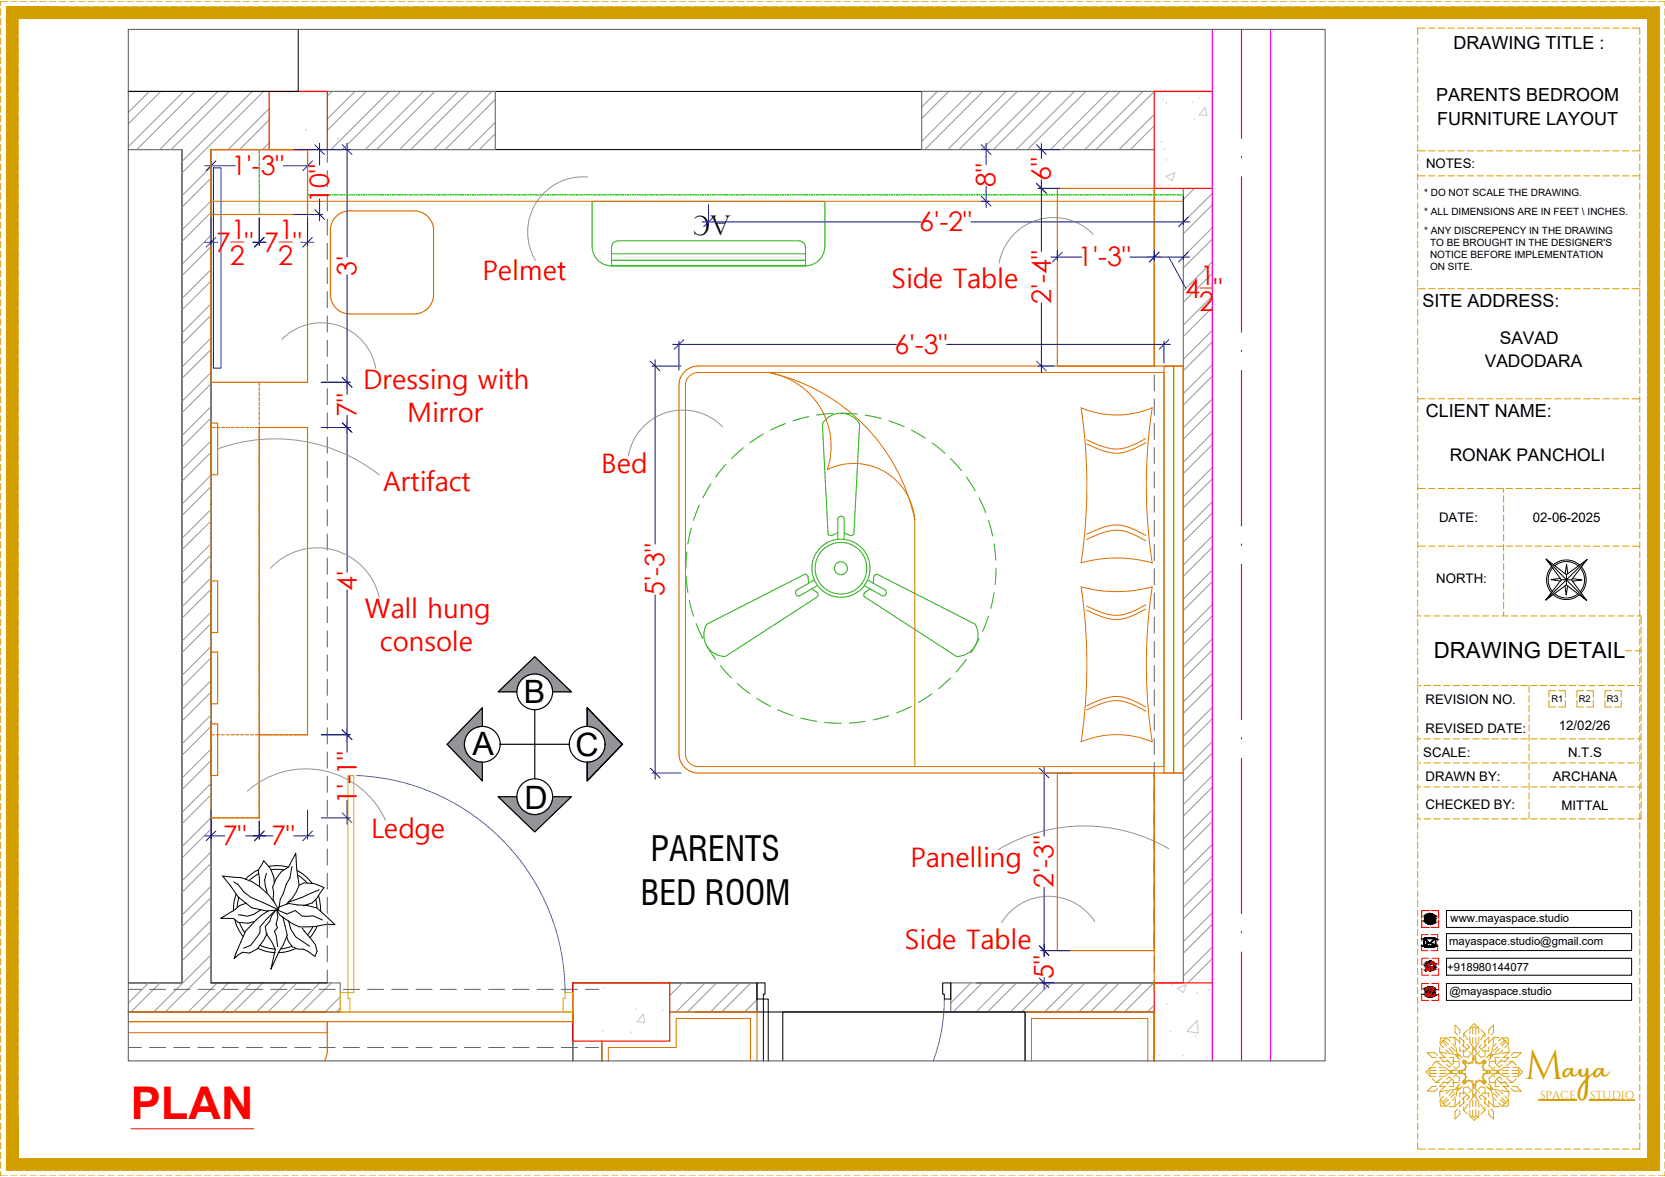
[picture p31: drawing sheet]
<svg xmlns="http://www.w3.org/2000/svg" width="420mm" height="297mm" viewBox="0 0 420 297" stroke-linecap="round" stroke-linejoin="round" font-family="sans-serif">
<defs><g id="words">
<text font-size="11.4" fill="#f00" x="33" y="282.5">PLAN</text>
<text font-size="10.4" fill="#d39e00" x="384.8" y="272.4">M</text>
<g font-size="8.7">
<text x="164.3" y="217.4">PARENTS</text>
<text x="161.7" y="228.4">BED ROOM</text>
</g>
<g font-size="8.1">
<text x="132.2" y="177.4">B</text>
<text x="119.2" y="190.6">A</text>
<text x="145.3" y="190.7">C</text>
<text x="132.4" y="204.1">D</text>
</g>
<text font-size="7.4" fill="#d39e00" x="394.5" y="272.4">aya</text>
<text font-size="7.2" x="184.5" y="54.6" transform="rotate(180 184.5 54.6)">AC</text>
<g font-size="6.8" fill="#f00">
<text x="58.4" y="44.2">1'-3&quot;</text>
<text x="251.2" y="47.3" transform="rotate(-90 251.2 47.3)">8&quot;</text>
<text x="265.2" y="45.7" transform="rotate(-90 265.2 45.7)">6&quot;</text>
<text x="83" y="51.2" transform="rotate(-90 83 51.2)">10&quot;</text>
<text x="231.9" y="58.4">6'-2&quot;</text>
<text x="54.5" y="63.5">7 &quot; 7 &quot;</text>
<text x="58.3" y="60.3">1</text>
<text x="70.5" y="60.3">1</text>
<text x="58" y="66.9">2</text>
<text x="70.2" y="66.9">2</text>
<text x="90" y="69.6" transform="rotate(-90 90 69.6)">3'</text>
<text x="121.8" y="70.8">Pelmet</text>
<text x="272" y="67.3">1'-3&quot;</text>
<text x="302.9" y="71.9">1</text>
<text x="225" y="72.7">Side Table</text>
<text x="265.2" y="76.6" transform="rotate(-90 265.2 76.6)">2'-4&quot;</text>
<text x="299" y="75.1">4</text>
<text x="306.3" y="75.1">&quot;</text>
<text x="302.6" y="78.5">2</text>
<text x="225.8" y="89.3">6'-3&quot;</text>
<text x="91.7" y="98.1">Dressing with</text>
<text x="90" y="105.3" transform="rotate(-90 90 105.3)">7&quot;</text>
<text x="102.8" y="106.4">Mirror</text>
<text x="151.7" y="119.4">Bed</text>
<text x="96.7" y="124">Artifact</text>
<text x="90" y="149.1" transform="rotate(-90 90 149.1)">4'</text>
<text x="92.1" y="155.9">Wall hung</text>
<text x="167.7" y="150.4" transform="rotate(-90 167.7 150.4)">5'-3&quot;</text>
<text x="95.9" y="164.3">console</text>
<text x="90" y="203" transform="rotate(-90 90 203)">1'-1&quot;</text>
<text x="56.2" y="213.3">7&quot;</text>
<text x="68.4" y="213.3">7&quot;</text>
<text x="93.6" y="211.4">Ledge</text>
<text x="229.8" y="218.9">Panelling</text>
<text x="265.9" y="224.2" transform="rotate(-90 265.9 224.2)">2'-3&quot;</text>
<text x="228.3" y="239.5">Side Table</text>
<text x="265.9" y="247" transform="rotate(-90 265.9 247)">5&quot;</text>
</g>
<text font-size="5.6" x="361.8" y="166">DRAWING DETAIL</text>
<g font-size="4.5">
<text x="366.8" y="12.4">DRAWING TITLE :</text>
<text x="362.4" y="25.5">PARENTS BEDROOM</text>
<text x="362.6" y="31.6">FURNITURE LAYOUT</text>
<text x="359" y="77.5">SITE ADDRESS:</text>
<text x="359.8" y="105.2">CLIENT NAME:</text>
</g>
<g font-size="4.4">
<text x="378.5" y="86.9">SAVAD</text>
<text x="374.7" y="92.5">VADODARA</text>
<text x="365.8" y="116.4">RONAK PANCHOLI</text>
</g>
<g font-size="3.3">
<text x="359.9" y="42.3">NOTES:</text>
<text x="363.2" y="131.8">DATE:</text>
<text x="386.8" y="131.8">02-06-2025</text>
<text x="362.4" y="147.2">NORTH:</text>
<text x="359.7" y="177.8">REVISION NO.</text>
<text x="359.7" y="184.9">REVISED DATE:</text>
<text x="393.4" y="184.3">12/02/26</text>
<text x="359.2" y="191">SCALE:</text>
<text x="395.7" y="190.9">N.T.S</text>
<text x="359.7" y="197.1">DRAWN BY:</text>
<text x="391.8" y="197.2">ARCHANA</text>
<text x="359.7" y="204.1">CHECKED BY:</text>
<text x="394.1" y="204.5">MITTAL</text>
</g>
<g font-size="2.9">
<text x="366" y="232.7">www.mayaspace.studio</text>
<text x="365.7" y="238.5">mayaspace.studio@gmail.com</text>
<text x="365.2" y="245.1">+918980144077</text>
<text x="365.7" y="251">@mayaspace.studio</text>
</g>
<g font-size="2.9" fill="#d39e00">
<text x="388.6" y="277.2">SPACE</text>
<text x="401.2" y="277.2">STUDIO</text>
</g>
<g font-size="2.5">
<text x="359.4" y="49.3">* DO NOT SCALE THE DRAWING.</text>
<text x="359.4" y="54.2">* ALL DIMENSIONS ARE IN FEET \ INCHES.</text>
<text x="359.4" y="58.9">* ANY DISCREPENCY IN THE DRAWING</text>
<text x="360.9" y="62">TO BE BROUGHT IN THE DESIGNER'S</text>
<text x="360.9" y="65">NOTICE BEFORE IMPLEMENTATION</text>
<text x="360.9" y="68.1">ON SITE.</text>
</g>
<g font-size="2.4">
<text x="391.5" y="177.2">R1</text>
<text x="398.4" y="177.2">R2</text>
<text x="405.5" y="177.2">R3</text>
</g>
</g></defs>
<!-- layer: GROUND FLOOR -->
<path d="M306 7.4v260.3M320.6 7.4v260.3M32.4 37.7h13.5v210.4h-13.5M32.4 23.1h273.6M291.3 37.7h-238v210.4h29.3M32.4 255.4h50.2M175.5 255.4h115.8v12.3M191 255.4v-7.3h-46.5v19.6M246.5 248.1h44.8M151.9 262.7v5" fill="none" stroke="#000" stroke-width=".25"/>
<!-- layer: AR HATCH-7 -->
<g fill="none" stroke="#939598" stroke-width=".25">
<path d="M37.7 23.1l-5.3 5.3M40.6 23.1l-8.2 8.2M46.3 23.1l-13.9 13.9M49.2 23.1l-14.7 14.6M55 23.1l-14.7 14.6M57.8 23.1l-14.6 14.6M63.6 23.1l-17.7 17.7M66.5 23.1l-20.6 20.6M67.9 27.4l-10.3 10.3M67.9 36.1l-1.7 1.6M67.9 30.3l-7.4 7.4M83.8 23.1l-1.2 1.2"/>
<path d="M89.6 23.1l-7 6.9M92.4 23.1l-9.8 9.8M98.2 23.1l-14.7 14.6M101.1 23.1l-14.7 14.6M106.8 23.1l-14.6 14.6M109.7 23.1l-14.6 14.6M115.5 23.1l-14.7 14.6M118.4 23.1l-14.7 14.6M124.1 23.1l-14.6 14.6M125 30.9l-6.9 6.8M125 25.1l-12.7 12.6M125 33.8l-4 3.9"/>
<path d="M236.5 23.1l-3.9 3.9M239.4 23.1l-6.8 6.8M245.2 23.1l-12.6 12.6M248.1 23.1l-14.7 14.6M253.8 23.1l-14.6 14.6M256.7 23.1l-14.7 14.6M262.5 23.1l-14.7 14.6M265.4 23.1l-14.7 14.6M271.1 23.1l-14.7 14.6M274 23.1l-14.7 14.6M279.8 23.1l-14.7 14.6M282.6 23.1l-14.6 14.6"/>
<path d="M288.4 23.1l-14.7 14.6M291.3 28.9l-8.9 8.8M291.3 37.5l-.3 .2M291.3 23.1l-14.7 14.6M291.3 31.7l-6 6M53.3 42.1l-7.4 7.3M53.3 50.7l-7.4 7.4M53.3 59.4l-7.4 7.3M53.3 45l-7.4 7.3M53.3 53.6l-7.4 7.4M301.4 47.5l-2.8 2.8M306 48.8l-7.4 7.3"/>
<path d="M306 57.4l-7.4 7.4M306 51.7l-7.4 7.3M53.3 68l-7.4 7.4M53.3 76.7l-7.4 7.3M53.3 62.3l-7.4 7.3M53.3 70.9l-7.4 7.3M53.3 79.6l-7.4 7.3M306 66.1l-7.4 7.3M306 74.7l-7.4 7.3M306 60.3l-7.4 7.3M306 68.9l-7.4 7.4M306 77.6l-7.4 7.3"/>
<path d="M53.3 85.3l-7.4 7.4M53.3 94l-7.4 7.3M53.3 88.2l-7.4 7.3M53.3 96.8l-7.4 7.4M306 83.4l-7.4 7.3M306 92l-7.4 7.3M306 86.2l-7.4 7.4M306 94.9l-7.4 7.3M53.3 102.6l-7.4 7.3M53.3 111.3l-7.4 7.3M53.3 119.9l-7.4 7.3M53.3 105.5l-7.4 7.3"/>
<path d="M53.3 114.1l-7.4 7.4M306 100.6l-7.4 7.4M306 109.3l-7.4 7.3M306 117.9l-7.4 7.4M306 103.5l-7.4 7.4M306 112.2l-7.4 7.3M53.3 128.6l-7.4 7.3M53.3 137.2l-7.4 7.3M53.3 122.8l-7.4 7.3M53.3 131.4l-7.4 7.4M306 126.6l-7.4 7.3M306 135.2l-7.4 7.4"/>
<path d="M306 120.8l-7.4 7.4M306 129.5l-7.4 7.3M306 138.1l-7.4 7.3M53.3 145.8l-7.4 7.4M53.3 154.5l-7.4 7.3M53.3 140.1l-7.4 7.3M53.3 148.7l-7.4 7.4M53.3 157.4l-7.4 7.3M306 143.9l-7.4 7.3M306 152.5l-7.4 7.4M306 146.8l-7.4 7.3M306 155.4l-7.4 7.3"/>
<path d="M53.3 163.1l-7.4 7.4M53.3 171.8l-7.4 7.3M53.3 166l-7.4 7.4M53.3 174.7l-7.4 7.3M306 161.2l-7.4 7.3M306 169.8l-7.4 7.4M306 178.5l-7.4 7.3M306 164l-7.4 7.4M306 172.7l-7.4 7.3M53.3 180.4l-7.4 7.4M53.3 189.1l-7.4 7.3M53.3 197.7l-7.4 7.3"/>
<path d="M53.3 183.3l-7.4 7.3M53.3 191.9l-7.4 7.4M306 187.1l-7.4 7.3M306 195.7l-7.4 7.4M306 181.3l-7.4 7.4M306 190l-7.4 7.3M306 198.6l-7.4 7.4M53.3 206.4l-7.4 7.3M53.3 215l-7.4 7.3M53.3 200.6l-7.4 7.3M53.3 209.2l-7.4 7.4M53.3 217.9l-7.4 7.3"/>
<path d="M306 204.4l-7.4 7.3M306 213l-7.4 7.4M306 207.3l-7.4 7.3M306 215.9l-7.4 7.4M53.3 226.5l-7.4 7.4M53.3 223.7l-7.4 7.3M53.3 232.3l-7.4 7.3M53.3 235.2l-7.4 7.3M306 221.7l-7.4 7.3M306 230.3l-7.4 7.4M306 239l-7.4 7.3M306 224.6l-7.4 7.3"/>
<path d="M306 233.2l-7.4 7.4M37.5 248.1l-5.1 5.1M40.4 248.1l-7.4 7.3M53.3 240.9l-14.5 14.5M53.3 243.8l-11.6 11.6M54.8 248.1l-7.4 7.3M57.7 248.1l-7.4 7.3M63.4 248.1l-7.3 7.3M66.3 248.1l-7.3 7.3M72.1 248.1l-7.4 7.3M75 248.1l-7.4 7.3M80.7 248.1l-7.3 7.3"/>
<path d="M83.6 248.1l-7.3 7.3M85.9 251.6l-3.9 3.8M85.9 254.5l-1 .9M169.3 248.1l-.3 .3M172.2 248.1l-3.2 3.1M177.9 248.1l-7.3 7.3M180.8 248.1l-7.3 7.3M186.6 248.1l-7.3 7.3M189.5 248.1l-7.4 7.3M191 252.3l-3.1 3.1M191 255.2l-.2 .2M245 248.1l-5.1 5"/>
<path d="M247.9 248.1l-7.4 7.3M253.6 248.1l-7.3 7.3M256.5 248.1l-7.3 7.3M262.3 248.1l-7.3 7.3M265.2 248.1l-7.4 7.3M270.9 248.1l-7.3 7.3M273.8 248.1l-7.3 7.3M279.6 248.1l-7.4 7.3M282.5 248.1l-7.4 7.3M288.2 248.1l-7.3 7.3M291.1 248.1l-7.3 7.3M291.3 253.7l-1.8 1.7"/>
<path d="M296.9 248.1h.1M306 247.6l-.5 .5M306 241.9l-6.2 6.2"/>
</g>
<!-- layer: GROUND FLOOR  ( PLINE ) -->
<path d="M32.4 37.7h13.5v210.4h-13.5M32.4 23.1h92.6v14.6h-71.7v210.4h32.6v7.3h-53.5M291.3 37.7h-58.7v-14.6h73.4v244.6M298.6 47.5v200.6h-58.7v7.3h51.4v12.3M169 255.4h22v-7.3h-46.5v19.6M151.9 262.7v5" fill="none" stroke="#767676" stroke-width=".3"/>
<!-- layer: FURNITURE-1 -->
<g fill="none" stroke="#c7c8ca" stroke-width=".25">
<path d="M77.2 32.8h.1M85.2 35.1h.1M85.4 30.1h.1M293.1 36h.1M293.5 25.2h.1M293.9 37.8h.1M294.4 26h.1M300.9 25.8h.1M301.4 30.2h.1M302.5 25h.1M304.2 27.1l.3 2-1.9-.1zM292.7 46.9h.1"/>
<path d="M294.3 40.5h.1M295 46.8h.1M296.5 43.6l-.7 2-1.6-1.1 2.3-.9M152.5 249.4h.1M160.5 254.8h.1M162.3 256l.4 2-1.9-.1zM167.3 255.1h.1M168.8 258h.1M172.7 248.4h.1M294.5 253.6h.1M295.8 248.7h.1M297 249.4l2.3-.9-.6 2z"/>
<path d="M302 257.6l.4 3.1-2.9-.4M302.1 250.7h.1M302.2 257.5l-2.5 2.6M305 249.9h.1M152.1 260.3h.1M159.3 260.6h.1M292.5 266.4h.1M295.4 260.5h.1M298.5 266.5h.1M301.7 261.5h.1"/>
</g>
<!-- layer: COLUMN -->
<path d="M67.9 23.1h14.7v14.6h-14.7zM291.3 23.1h14.7v24.4h-14.7zM144.5 248.1h24.5v14.6h-24.5zM291.3 267.7v-19.6h14.7v19.6" fill="none" stroke="#f00" stroke-width=".3"/>
<!-- layer: FURNITURE -->
<g fill="none" stroke="#dd6e00" stroke-width=".25">
<path d="M53.3 50.8h245.3M173.9 95a3.3 3.3 0 0 1 2.3-1h117.5v99.5h-117.5a3.2 3.2 0 0 1-3.2-3.3v-92.9a3.3 3.3 0 0 1 .9-2.3zM53.3 109.1v.8M53.3 110.3v.8M53.3 111.5v.8M53.3 112.7v.8M53.3 113.9v.9M53.3 115.2v.8M53.3 116.4v.8M53.3 117.6v.8M53.3 118.8v.9M54.3 107.9h-1v.8"/>
<path d="M54.7 107.9h.8M55.9 107.9h.8M57.1 107.9h.8M58.3 107.9h.8M59.5 107.9h.9M60.8 107.9h.8M62 107.9h.8M63.2 107.9h.8M64.4 107.9h1v.8M65.4 109.1v.8M65.4 110.3v.8M65.4 111.5v.8"/>
<path d="M65.4 112.7v.8M65.4 113.9v.9M65.4 115.2v.8M65.4 116.4v.8M65.4 117.6v.8M65.4 118.8v.9M208.8 118.5a18.9 18.9 0 0 0-14.9-24.5 48.1 48.1 0 0 1 36.9 37.2M208.8 118.5a15.4 15.4 0 0 1 22 12.7M208.8 118.5h.1M272.8 102.9a23 23 0 0 0 17.9 0M272.8 102.9a131.8 131.8 0 0 1 0 39.1 33.2 33.2 0 0 1 18 .1 129.5 129.5 0 0 1 0-39.2M289.2 110.7l-4.2 2-1.5 .4-1.5 .2-1.6-.1-1.9-.4-4.3-1.8"/>
<path d="M289.2 111.7l-4.2 2-2.9 .7-1.6-.1-1.8-.4-4.5-1.9M53.3 120.1v.8M53.3 121.3v.8M53.3 122.5v.8M53.3 123.7v.9M53.3 125v.8M53.3 126.2v.8M53.3 127.4v.8M53.3 128.6v.8M53.3 129.8v.9M53.3 131.1v.8M53.3 132.3v.8"/>
<path d="M53.3 133.5v.8M53.3 134.7v.9M53.3 136v.8M53.3 137.2v.8M53.3 138.4v.8M53.3 139.6v.8M65.4 120.1v.8M65.4 121.3v.8M65.4 122.5v.8M65.4 123.7v.9M65.4 125v.8M65.4 126.2v.8"/>
<path d="M65.4 127.4v.8M65.4 128.6v.8M65.4 129.8v.9M65.4 131.1v.8M65.4 132.3v.8M65.4 133.5v.8M65.4 134.7v.9M65.4 136v.8M65.4 137.2v.8M65.4 138.4v.8M65.4 139.6v.8M230.9 131.2v62.3"/>
<path d="M274.2 136.1l4.2-1.7 2-.5 1.4-.1 2.8 .5 4.6 2.2M274.2 134.8l4.5-1.8 1.7-.4 1.6-.1 3 .6 4.2 2.1M53.3 140.9v.8M53.3 142.1v.8M53.3 143.3v.8M53.3 144.5v.8M53.3 145.7v.9M53.3 147v.8M53.3 148.2v.8M53.3 149.4v.8M53.3 150.6v.8M53.3 151.9v.8"/>
<path d="M53.3 153.1v.8M53.3 154.3v.8M53.3 155.5v.8M53.3 156.7v.9M53.3 158v.8M53.3 159.2v.8M65.4 140.9v.8M65.4 142.1v.8M65.4 143.3v.8M65.4 144.5v.8M65.4 145.7v.9M65.4 147v.8"/>
<path d="M65.4 148.2v.8M65.4 149.4v.8M65.4 150.6v.8M65.4 151.9v.8M65.4 153.1v.8M65.4 154.3v.8M65.4 155.5v.8M65.4 156.7v.9M65.4 158v.8M65.4 159.2v.8M272.8 148.1a33.4 33.4 0 0 0 18 0 129.5 129.5 0 0 0 0 39.1 23 23 0 0 0-18 0 131.8 131.8 0 0 0 0-39.1zM289.2 153.7l-4.6 2.1-2.8 .5-1.4-.1-2-.5-4.2-1.7"/>
<path d="M289.2 152.6l-4.2 2-3 .7-1.6-.1-1.7-.4-4.5-1.8M53.3 160.4v.8M53.3 161.6v.9M53.3 162.9v.8M53.3 164.1v.8M53.3 165.3v.8M53.3 166.5v.8M53.3 167.8v.8M53.3 169v.8M53.3 170.2v.8M53.3 171.4v.8M53.3 172.6v.9"/>
<path d="M53.3 173.9v.8M53.3 175.1v.8M53.3 176.3v.8M53.3 177.5v.8M53.3 178.8v.8M53.3 180v.8M65.4 160.4v.8M65.4 161.6v.9M65.4 162.9v.8M65.4 164.1v.8M65.4 165.3v.8M65.4 166.5v.8"/>
<path d="M65.4 167.8v.8M65.4 169v.8M65.4 170.2v.8M65.4 171.4v.8M65.4 172.6v.9M65.4 173.9v.8M65.4 175.1v.8M65.4 176.3v.8M65.4 177.5v.8M65.4 178.8v.8M65.4 180v.8M274.2 179.2l4.5-1.9 1.7-.4 1.6-.1 1.5 .2 1.5 .5 4.2 2"/>
<path d="M274.2 178.1l4.5-1.8 1.8-.4 1.6-.1 1.7 .2 1.6 .6 3.8 1.8M53.3 181.2v.8M53.3 182.4v.8M53.3 183.6v.9M53.3 184.9v.8M53.3 186.1v.8M53.3 187.3v.8M53.3 188.5v.9M53.3 189.8v.8M53.3 191v.8M53.3 192.2v.8M53.3 193.4v.8"/>
<path d="M53.3 194.7v.8M53.3 195.9v.8M53.3 197.1v.8M53.3 198.3v.8M53.3 199.5v.9M53.3 185.4h.9M54.6 185.4h.8M55.8 185.4h.9M57.1 185.4h.8M58.3 185.4h.8M59.5 185.4h.8M60.7 185.4h.9"/>
<path d="M62 185.4h.8M63.2 185.4h.8M64.4 185.4h.8M65.4 181.2v.8M65.4 182.4v.8M65.4 183.6v.9M65.4 184.9v.8M65.4 186.1v.8M65.4 187.3v.8M65.4 188.5v.9M65.4 189.8v.8M65.4 191v.8"/>
<path d="M65.4 192.2v.8M65.4 193.4v.8M65.4 194.7v.8M65.4 195.9v.8M65.4 197.1v.8M65.4 198.3v.8M65.4 199.5v.9M65.6 185.4h.9M66.9 185.4h.8M68.1 185.4h.8M69.3 185.4h.8M70.5 185.4h.8"/>
<path d="M71.7 185.4h.9M73 185.4h.8M74.2 185.4h.8M75.4 185.4h.8M76.6 185.4h1M53.3 205.7v.7h1M53.3 200.8v.8M53.3 202v.8M53.3 203.2v.8M53.3 204.4v.8M54.7 206.4h.8M55.9 206.4h.8"/>
<path d="M57.1 206.4h.8M58.3 206.4h.8M59.5 206.4h.9M60.8 206.4h.8M62 206.4h.8M63.2 206.4h.8M65.4 200.8v.8M65.4 202v.8M65.4 203.2v.8M65.4 204.4v.8M65.4 205.7v.7h-1M32.4 257.8h50.2v2.8h-50.2"/>
<path d="M153.5 267.7v-3.3h17.1v-7.4h18.8v10.7M260.3 267.7v-10.7h29.3v10.7"/>
</g>
<!-- layer: GROUND FLOOR -->
<path d="M313.3 7.4v27.5M313.3 39.8h.1M313.3 44.6v39.2M313.3 88.7h.1M313.3 93.6v39.1M313.3 137.6h.1M313.3 142.5v39.1M313.3 186.5h.1M313.3 191.4v39.1M313.3 235.4h.1M313.3 240.3v27.4" fill="none" stroke="#f00" stroke-width=".25"/>
<path d="M306 7.4v260.3M320.6 7.4v260.3" fill="none" stroke="#f0f" stroke-width=".3"/>
<!-- layer: X_PLOT -->
<path d="M313.3 7.4v27.5M313.3 39.8h.1M313.3 44.6v39.2M313.3 88.7h.1M313.3 93.6v39.1M313.3 137.6h.1M313.3 142.5v39.1M313.3 186.5h.1M313.3 191.4v39.1M313.3 235.4h.1M313.3 240.3v27.4" fill="none" stroke="#f00" stroke-width=".3"/>
<!-- layer: FURNITURE -->
<g fill="none" stroke="#dd6e00" stroke-width=".3">
<path d="M53.3 37.7h24.3v58.8h-24.3zM53.3 37.7h24.3v16.4h-24.3zM83.4 58.1a4.9 4.9 0 0 1 4.9-4.9h16.2a4.9 4.9 0 0 1 4.9 4.9v16.2a4.9 4.9 0 0 1-4.9 4.9h-16.2a4.9 4.9 0 0 1-4.9-4.9M83.4 58.1v16.2M266.8 47.5h24.5v44.9h-24.5zM291.3 47.5v44.9M65.4 96.5v.9M65.4 97.8v.9M65.4 99.1v.8M172.5 94.1a4.9 4.9 0 0 1 3.7-1.7h122.4v102.7h-122.4a4.9 4.9 0 0 1-4.9-4.9v-92.9a4.9 4.9 0 0 1 1.2-3.2zM293.7 92.4h2.5v102.7h-2.5zM296.2 92.4h2.4v102.7h-2.4z"/>
<path d="M53.3 106.8h1.6v13h-1.6zM65.4 100.3v.8M65.4 101.5v.8M65.4 102.7v.9M65.4 104v.8M65.4 105.2v.8M65.4 106.4v.8M65.4 107.6v.8M65.4 108.9v.8M65.4 110.1v.8M65.4 111.3v.8M65.4 112.5v.8"/>
<path d="M65.4 113.7v.9M65.4 115v.8M65.4 116.2v.8M65.4 117.4v.8M65.4 118.6v.9M65.4 119.9v.8M65.4 121.1v.8M65.4 122.3v.8M65.4 123.5v.8M65.4 124.7v.9M65.4 126v.8M65.4 127.2v.8"/>
<path d="M65.4 128.4v.8M65.4 129.6v.9M65.4 130.9v.8M65.4 132.1v.8M65.4 133.3v.8M65.4 134.5v.8M65.4 135.7v.9M65.4 137v.8M65.4 138.2v.8M65.4 139.4v.8M53.3 146.6h1.6v13h-1.6zM65.4 140.6v.9"/>
<path d="M65.4 141.9v.8M65.4 143.1v.8M65.4 144.3v.8M65.4 145.5v.9M65.4 146.8v.8M65.4 148v.8M65.4 149.2v.8M65.4 150.4v.8M65.4 151.6v.9M65.4 152.9v.8M65.4 154.1v.8M65.4 155.3v.8"/>
<path d="M65.4 156.5v.8M65.4 157.8v.8M65.4 159v.8M53.3 164.6h1.6v13h-1.6zM65.4 160.2v.8M65.4 161.4v.8M65.4 162.7v.8M65.4 163.9v.8M65.4 165.1v.8M65.4 166.3v.8M65.4 167.5v.9M65.4 168.8v.8"/>
<path d="M65.4 170v.8M65.4 171.2v.8M65.4 172.4v.8M65.4 173.7v.8M65.4 174.9v.8M65.4 176.1v.8M65.4 177.3v.8M65.4 178.5v.9M65.4 179.8v.8M53.3 182.7h1.6v13h-1.6zM65.4 185.4h12.2v-77.5h-12.2v98.5M65.4 181v.8"/>
<path d="M65.4 182.2v.8M65.4 183.4v.9M65.4 184.7v.8M65.4 185.9v.8M65.4 187.1v.8M65.4 188.3v.8M65.4 189.6v.8M65.4 190.8v.8M65.4 192v.8M65.4 193.2v.8M65.4 194.4v.9M65.4 195.7v.8"/>
<path d="M65.4 196.9v.8M65.4 198.1v.8M65.4 199.3v.8M266.8 195.1h24.5v44.8h-24.5zM291.3 195.1v54.6M53.3 206.4h12.1M65.4 200.6v.8M65.4 201.8v.8M65.4 203v.8M65.4 204.2v.8M65.4 205.5v.9M32.4 255.4h112.1v2.4h-112.1"/>
<path d="M82.6 257.8v7.9l-.7 2M169 255.4h22v12.3M151.9 262.7v5M258.7 267.7v-12.3h32.6v12.3"/>
</g>
<!-- layer: 0 -->
<path d="M53.8 42.4h2v50.5h-2z" fill="none" stroke="#00f" stroke-width=".25"/>
<g fill="none" stroke="#000" stroke-width=".25">
<path d="M65.2 219.5l-2 1.2-1.3 1.2M67.8 218.7l2.1-.2 2.8 .3M68.4 219.5l1.6-.1 1.6 .1M73.7 218.7l-.5 2.9-1 1.5-.7 2.4-.8 1.5-.3 2.2M74.9 219.7l2.4 1.6 1.5 1.6M56.2 221.1l2.8 .3a11.7 11.7 0 0 1 8.7 4.4l1.5 1.8 1.1 2-3 .3-3.8-.8-3.4-2.7-1.9-2.8zM58.9 222.6l1.1 .6 1.6 1.9 1.6 1.3 6.9 3.1M59.2 232l.7 2 1.5 2.4M59.6 225.6l-.5 1.8-.2 2.5M60.3 226.5l-.5 2.6M60.4 232.8l1.4 2.6M62.2 227.9l-1.8 .6-1 1-3.7 2.3h3.2l1.2 1 2.4 .2 1.7-.4"/>
<path d="M65.1 239.3l1.8 .7 2.6 .4M65.3 220.5l-2.4 1.7M65.6 238.5l1.9 .7 1.9 .3M65.9 229.6l-1.9 1.2-1.6 .4-2.3-.3M67.2 220.4l-.4 1.7 .6 3.1M67.7 229.9a22.7 22.7 0 0 0-5.7 5.1l-2.9 6.9 .9-.8 1.2-.8 1.8 .2 2-1 1.5-2.2 .9-1.8M69.1 227.4l-.2-.4 .2-1.6-.3-1.6 .9-2 1.3-1.9 1.8-1.1 1.8-3.5 .3 3.8 .6 4.2-.6 1.5-1 1.8-1.6 1.5M69.2 222.7l-.1-1.3-.8-2.1-1.8-2.1-1.3 2.4 .2 1.9 .1 2.2M69.4 229.8l-3.8 4.1v1.5l-2.3 3.2-1.9 .7M69.9 229.6l.7 1.3 2.9 2.1 2 .9 3.9-.1 3.1-.5 2.1 .1-4.6-4.3-2.7-.6-2.3-.1-2.1-.4-2.6 .9-.3 .8 2.4 1 2.1-.9 1.8 1.4 2.7-.1 2.4 1.1M71.4 231.4l1.1 4.6-1 2.4-1 1.7-2.1 4.5 1.1-5-1-2-1.3-1.9-.2-1.9 1.1-1.3 .4-1.3 1.1-1.5 .3 .1 .2 1.7-.4 1.8 .3 .8-.7 .9 .4 1.2 .4 2.7M72.8 232.4l.6 2 1.2 2 3.5 2.4"/>
<path d="M73.7 238.8l-2.9 .7M74.7 239.3l-2.5 .9-2 .2M75.1 220.8l1.3 .9 1.1 1.2M75.6 223.4l1.1-.6 2.4 .2 2.7 1-1.8 2.7-1.2 1.2-2.3 .7M76.2 234.2l3.4 4.2 .4 1.7-.5 1.2-1.8-1.2-1.1-.6a3.6 3.6 0 0 1-4.3-3.3M79 233.8l-1.4 2.1M79.7 227l.3 2.1M80 233.7l-.8 1.5-1 1.4M80.4 226l.4 2 .1 2M80.5 224.6l-4.1 1.8-3.6 1.3M365 229.8h46.7v4.3h-46.7zM365 235.6h46.7v4.3h-46.7z"/>
<path d="M191 248.1h2.1v2.8h-.5v1.2h-1.6zM237.9 248.1h2v4h-1.6v-1.2h-.4zM365 248.2h46.7v4.3h-46.7zM365 241.8h46.7v4.3h-46.7zM192.6 267.7v-15.6h1.3v15.6"/>
</g>
<!-- layer: AR DOOR -->
<path d="M87.8 195.7h1.5v54.8h-1.5zM85.9 250.5h1.9v1.5h.5v3.4h-2.4zM142.6 250.5h1.9v4.9h-2.4v-3.4h.5z" fill="none" stroke="#ffbf00" stroke-width=".25"/>
<!-- layer: AR ELE-5 -->
<path d="M90 195.7a54.9 54.9 0 0 1 52.6 54.8M238.3 252.1a45.7 45.7 0 0 1-2.8 15.6" fill="none" stroke="#00b8b8" stroke-width=".25"/>
<path d="M75.3 7.4v15.7h-42.9M197.5 267.7v-12.3h61.2v12.3" fill="none" stroke="#000" stroke-width=".25"/>
<!-- layer: Electrical -->
<g fill="none" stroke="#2eb800" stroke-width=".25">
<path d="M154.3 67.1h48.9zM154.3 65.7h48.9M154.3 64h48.9M203.2 62.4a1.64 1.64 0 0 0-1.6-1.6h-45.6a1.64 1.64 0 0 0-1.7 1.6v4.7a4.9 4.9 0 0 1-4.9-4.9v-11.4h58.8v11.4a4.9 4.9 0 0 1-5 4.9M203.2 62.4v4.7M183.1 117.2l-2.5 3.2M187.6 113l-3 2.7M192.7 109.5l-3.5 2.3M198.2 106.9l-3.7 1.6M204.1 105.1l-4 1.1M210.2 104.3l-4.1 .5M212.2 104.3l4.1 .2"/>
<path d="M216.9 107a5.4 5.4 0 0 0-9.4 0l1.5 27.7a1.07 1.07 0 0 0 1.7 .1l.7-.3M216.9 107l-1.4 27.7M218.3 104.8l4 .8M224.3 106.2l3.8 1.5M230 108.5l3.5 2.1M235.2 111.8l3.2 2.5M239.9 115.7l2.7 3.1M173.3 139.3l-.2 4.1M174.4 133.3l-.8 4M176.5 127.5l-1.5 3.8M179.4 122.1l-2 3.6M211.4 136.1v-5.2a.86 .86 0 0 1 .8-.6 .86 .86 0 0 1 .8 .5v5.3"/>
<path d="M213 134.5l1.1 .4a.88 .88 0 0 0 1.4-.2M243.9 120.4l2.2 3.5M247.1 125.7l1.6 3.7M249.4 131.3l1.1 4M250.9 137.3l.4 4.1M173.1 145.4l.5 4.1M173.9 151.5l1.1 4M175.7 157.4l1.7 3.8M204.1 147.1l-.2-1.1a.88 .88 0 0 0-.8-1.1l-24.7 12.6a5.4 5.4 0 0 0 4.7 8.2l23.2-15.1M204.9 148.5l.9 .8a.88 .88 0 0 1 .5 1.3M205.5 146.4l-4.6 2.6a.86 .86 0 0 0 0 1 .86 .86 0 0 0 .9 .4l4.5-2.6M218.9 146.4l4.6 2.6a.86 .86 0 0 1 .1 1 .86 .86 0 0 1-.9 .4l-4.6-2.6"/>
<path d="M220.3 147.1l.2-1.1a.87 .87 0 0 1 .9-1.1l24.7 12.6a5.4 5.4 0 0 1-4.7 8.2l-23.3-15.1a1.06 1.06 0 0 1 .8-1.5l.6-.6M249.4 155.5l-1.4 3.8M250.9 149.5l-.9 4M251.3 143.4l-.2 4.1M178.3 163l2.3 3.4M181.8 168l2.7 3.1M186 172.5l3.2 2.6M190.9 176.2l3.5 2.1M196.3 179.2l3.8 1.4M230 178.3l-3.8 1.6M235.2 175.1l-3.4 2.2M239.9 171.1l-3.1 2.7"/>
<path d="M243.9 166.4l-2.6 3.2M247.1 161.2l-2.1 3.5M202.1 181.2l4 .9M208.1 182.3l4.1 .2M218.3 182.1l-4 .4M224.3 180.6l-4 1.1"/>
<circle cx="212.2" cy="143.4" r="7.3"/>
<circle cx="212.2" cy="143.4" r="1.64"/>
<circle cx="212.2" cy="143.4" r="6.5"/>
</g>
<!-- layer: ELEVATION -->
<path d="M32.4 7.4h302v260.3h-302z" fill="none" stroke="#545454" stroke-width=".25"/>
<!-- layer: Labelling -->
<g fill="none" stroke="#636466" stroke-width=".25">
<path d="M82.6 37.7v3.3M82.6 43v4.1M82.6 49.2v4M82.6 55.3v4M291.3 47.5v2.3M291.3 51.8v4.1M291.3 57.9v4.1M82.6 61.4v4.1M82.6 67.5v4.1M82.6 73.6v4.1M82.6 79.7v4.1M291.3 64v4.1"/>
<path d="M291.3 70.2v4M291.3 76.3v4M82.6 85.8v4.1M82.6 92v4M82.6 98.1v4M291.3 82.4v4.1M291.3 88.5v4.1M291.3 94.6v4.1M82.6 104.2v4.1M82.6 110.3v4.1M82.6 116.4v4.1M291.3 100.7v4.1"/>
<path d="M291.3 106.8v4.1M291.3 113v4M291.3 119.1v4M82.6 122.5v4.1M82.6 128.6v4.1M82.6 134.8v4M291.3 125.2v4.1M291.3 131.3v4.1M291.3 137.4v4.1M82.6 140.9v4M82.6 147v4.1M82.6 153.1v4.1"/>
<path d="M82.6 159.2v4.1M291.3 143.5v4.1M291.3 149.6v4.1M291.3 155.7v4.1M82.6 165.3v4.1M82.6 171.4v4.1M82.6 177.6v4M291.3 161.9v4M291.3 168v4M291.3 174.1v4.1M82.6 183.7v4M82.6 189.8v4.1"/>
<path d="M82.6 195.9v4.1M291.3 180.2v4.1M291.3 186.3v4.1M291.3 192.4v4.1M291.3 198.5v4.1M82.6 202v4.1M82.6 208.1v4.1M82.6 214.2v4.1M291.3 204.7v4M291.3 210.8v4M291.3 216.9v4.1M82.6 220.3v4.1"/>
<path d="M82.6 226.5v4M82.6 232.6v4.1M82.6 238.7v4.1M291.3 223v4.1M291.3 229.1v4.1M291.3 235.2v4.1M32.4 249.7h3.3M37.7 249.7h4.1M43.8 249.7h4.1M49.9 249.7h4.1M56.1 249.7h4M62.2 249.7h4"/>
<path d="M68.3 249.7h4.1M74.4 249.7h4.1M80.5 249.7h4.1M82.6 244.8v3.3M86.6 249.7h4.1M92.7 249.7h4.1M98.8 249.7h4.1M105 249.7h4M111.1 249.7h4.1M117.2 249.7h4.1M123.3 249.7h4.1M129.4 249.7h4.1"/>
<path d="M135.5 249.7h4.1M141.6 249.7h4.1M147.8 249.7h3.3M291.3 241.3v4.1M291.3 247.4v2.3M32.4 264.4h3.3M37.7 264.4h4.1M43.8 264.4h4.1M49.9 264.4h4.1M56.1 264.4h4M62.2 264.4h4M68.3 264.4h4.1"/>
<path d="M74.4 264.4h4.1M80.5 264.4h4.1M86.6 264.4h4.1M92.7 264.4h4.1M98.8 264.4h4.1M105 264.4h4M111.1 264.4h4.1M117.2 264.4h4.1M123.3 264.4h4.1M129.4 264.4h4.1M135.5 264.4h4.1M141.6 264.4h4.1"/>
<path d="M147.8 264.4h3.3"/>
</g>
<!-- layer: Dimension -->
<g fill="none" stroke="#e0ac11" stroke-width=".25">
<path d="M370.4 259.9l-1.1 .9M371 259.3l1-.9 1.1 .9M371.6 259.4h-.7v1.4M371.6 259.4l.4-.3 .4 .3M371.6 259.4v1.6M372.4 259.4h.8v1.4M372.4 259.4v1.6M373.7 259.9l1 .9M360.8 269.5l-.9 1 .9 1.1M360.9 270.9v.8h1.4M360.9 270.9h1.6M360.9 270.1l-.3 .4 .3 .4"/>
<path d="M360.9 270.1h1.6M361.4 272.2l1 1M362.3 269.4h-1.4v.7M362.4 273.2h.8M362.4 267.8h.8M362.4 267.8l-1 1.1M362.4 267.8l1.5 1.1M362.4 274.2h-1l-1.2 1.2h1.9l.7-.7M362.8 266.3l-.7-.6h-1.9l1.2 1.2h1M363.1 271.7h1.4M363.1 269.4h1.4M363.3 274.2h1.6"/>
<path d="M363.3 266.9h1.6M363.3 265.5l1.3 1.4M363.3 270.9h1.7M363.3 270.1h1.7M363.3 266.9l1.2 1.2M363.4 264.2l-.1 1.3 1.9 .3M363.4 277.7l.1 1.4 1.3 .1M363.9 272.1l-1.5 1.1M364 273.2h1.7M364 267.8h1.7M364.1 262.9l-.7 .6 .9 .9M364.1 278.2l-.1 .3h.4"/>
<path d="M364.1 262.9l1 1.1M364.3 276.6l-.9 .9 .7 .7M364.4 262.6l.6-.7 .9 .9M364.4 262.6h-.4l.1 .3M364.4 262.6l1.1 1M364.5 273l-1.2 1.1M364.6 274.2l-1.3 1.3M364.6 269.4l2.3 1.7M364.8 261.9l-1.3 .1-.1 1.3M364.9 265l.9 .9M365.1 272.4l.6-.7 1.1 1v1.5h-1.1M365.1 277.1l-1 1.1"/>
<path d="M365.1 267.4l1.2 1.2M365.2 275.2l-1.9 .3 .1 1.4M365.5 277.5l-1.1 1M365.7 261.8h1.3l.3 1.9M365.7 264.6l1.1 1.1M365.7 266.9h1.1v1.4l-1.1 1-.6-.7M365.8 270.9h1.6M365.8 270.1h1.6M365.8 275.1l-.9 .9M365.9 278.3l-.9 .9-.6-.7M366 265.9l1.9 .3 .1 1M366.1 264.2l1.2 1.1"/>
<path d="M366.3 272.4l-1.2 1.2M366.5 273.2h1.6M366.5 267.8h1.6M366.5 263.4l.9 .9M366.8 275.3l-1.1 1.2M366.8 271.9l1.3-1.4 .4 .4 .3-.4 1.3 1.3-1.1 1.1M366.9 270l-2.3 1.6M367 261.8l1.4 1.3M367.3 275.8l-1.2 1.1M367.3 277.4l-.3 1.9-1.3-.1M367.4 266.3l1.1 1.2M367.4 276.8l-.9 .9"/>
<path d="M367.4 264.5l.3 1.8 1 .2M367.6 271.5l.7 .6-.1 .9M367.8 279.9l-.6 .6v1.9l1.2-1.2v-1M367.8 265.8l1.2 1.2M368 273.8l-.1 1-1.9 .3M368.2 268l.1 1-.7 .5M368.2 270.9h1.6v2.3h-.9M368.4 278l-1.4 1.3M368.4 260.9v-1l-1.2-1.2v1.9l.6 .6M368.4 276.9v-1h1.4l1 1-.6 .6M368.4 261.7v1.7M368.4 277.7v1.7"/>
<path d="M368.4 261.8l1.2 1.2M368.5 273.5l-1.1 1.2M368.7 274.6l-1 .1-.3 1.9M368.9 267.8h.9v2.3h-1.6M368.9 263.6l1.2 1.2M369 274.1l-1.2 1.1M369 268.1l1.1 1.1-1.3 1.3-.3-.4-.4 .4-1.3-1.3M369.3 273.7v-.9h2.3v1.6M369.3 267.7h.5v.6h-.6v-.5M369.3 260.8v.9M369.3 262.5v1.7M369.3 265v1.6"/>
<path d="M369.3 274.5v1.6M369.3 276.9v1.7M369.3 279.4v.8M369.3 260.8l1.1 1.6M369.5 274.4l1-.1 .5 .7M369.6 278.1l-1.2 1.2M369.6 273.6l1.1-1.1 1.3 1.3-.4 .3 .4 .4-1.3 1.3M369.8 272.7h-.6v.5M369.8 272.8v.6h-.5M370.1 276.3l-1.2 1.2M370.2 263.5l.6 .7-1 1h-1.4v-1M370.4 278.7l-1.1 1.5"/>
<path d="M370.7 265.3l1.3 1.3-.4 .4 .4 .3-1.3 1.3-1.1-1.1M370.9 261.6v1.4M370.9 278.1v1.4M370.9 263.1l1.7 2.3M371 266.1l-.5 .7-1-.1M371.5 275.7l.5 .8M371.6 266.7v1.6h-2.3v-.9M371.6 261.8v1.6M371.6 264.3v1.6M371.6 275.2v1.6M371.6 277.7v1.6M372 276.5l-1.1 1.5"/>
<path d="M372 276.5l1.1 1.5M372.4 266.7v1.6h2.3v-.9M372.4 261.8v1.6M372.4 264.3v1.6M372.4 275.2v1.6M372.4 277.7v1.6M372.6 275.7l-.6 .8M373 266.1l.6 .7 .9-.1M373.1 263.1l-1.6 2.3M373.2 261.6v1.4M373.2 278.1v1.4M373.4 265.3l-1.4 1.3 .4 .4-.4 .3 1.3 1.3 1.1-1.1"/>
<path d="M373.6 278.7l1.1 1.5M373.9 263.5l-.7 .7 1 1h1.5v-1M373.9 276.3l1.2 1.2M374.2 272.8v.6h.5M374.3 272.7h.5v.5M374.4 273.6l-1.1-1.1-1.3 1.3 .4 .3-.4 .4 1.4 1.3M374.5 278.1l1.1 1.2M374.5 274.4l-.9-.1-.6 .7M374.7 273.7v-.9h-2.3v1.6M374.7 267.7h-.5v.6M374.7 260.8v.9M374.7 262.5v1.7"/>
<path d="M374.7 265v1.6M374.7 274.5v1.6M374.7 276.9v1.7M374.7 279.4v.8M374.7 260.8l-1.1 1.6M374.8 267.8v.5h-.5M375 268.1l-1 1.1 1.2 1.3 .4-.4 .4 .4 1.2-1.3M375 274.1l1.2 1.1M375.1 263.6l-1.2 1.2M375.1 267.8h-.8v2.3h1.6M375.3 274.6l1 .1 .3 1.9M375.6 273.5l1.1 1.2"/>
<path d="M375.6 261.8l-1.1 1.2M375.7 260.9v-1l1.2-1.2v1.9l-.7 .6M375.7 261.7v1.7M375.7 276.9v-1h-1.5l-1 1 .7 .6M375.7 277.7v1.7M375.7 278l1.3 1.3M375.9 270.9h-1.6v2.3h.8M375.9 268l-.2 1 .8 .5M376 273.2h1.6M376 267.8h1.6M376 273.8l.2 1 1.9 .3M376.2 279.9l.7 .6v1.9l-1.2-1.2v-1"/>
<path d="M376.2 265.8l-1.2 1.2M376.5 271.5l-.8 .6 .2 .9M376.6 264.5l-.3 1.8-1 .2M376.6 276.8l.9 .9M376.7 270.9h1.6M376.7 270.1h1.6M376.7 266.3l-1.1 1.2M376.7 277.4l.3 1.9 1.4-.1M376.8 275.8l1.2 1.1M377 261.8l-1.3 1.3M377.2 270l.7 .5M377.2 271.9l-1.2-1.4-.4 .4-.4-.4-1.2 1.3 1 1.1"/>
<path d="M377.3 275.3l1.1 1.2M377.5 263.4l-.9 .9M377.8 272.4l1.1 1.2M377.9 270.5l1.6 1.1M377.9 270.5l-.7 .6M378 264.2l-1.2 1.1M378.1 265.9l-1.9 .3-.2 1M378.1 278.3l.9 .9 .7-.7M378.3 275.1l.9 .9M378.4 266.9h-1.1v1.4l1 1 .7-.7M378.4 261.8h-1.4l-.3 1.9M378.4 273.2h1.6"/>
<path d="M378.4 267.8h1.6M378.4 264.6l-1.1 1.1M378.6 277.5l1.1 1M378.9 275.2l1.9 .3-.1 1.4M378.9 267.4l-1.1 1.2M379 277.1l1 1.1M379 272.4l-.7-.7-1 1v1.5h1.1M379.1 270.9h1.6M379.1 270.1h1.6M379.2 274.2h1.6M379.2 266.9h1.6M379.2 265l-.9 .9"/>
<path d="M379.2 261.9l1.4 .1 .1 1.3M379.5 269.4l-1.6 1.1M379.5 274.2l1.3 1.3M379.5 271.7h1.4M379.5 269.4h1.4M379.6 273l1.1 1.1M379.7 262.6l-.7-.7-.9 .9M379.7 262.6l-1.1 1M379.7 262.6h.3v.3M379.8 276.6l.9 .9-.7 .7M380 262.9l.7 .6-.9 .9M380 278.2v.3h-.3"/>
<path d="M380 262.9l-1 1.1M380.1 272.1l1.6 1.1M380.7 277.7l-.1 1.4-1.4 .1M380.7 264.2l.1 1.3-1.9 .3M380.7 266.9l-1.1 1.2M380.8 265.5l-1.3 1.4M380.8 273.2h.9M380.8 267.8h.9M381.3 266.3l.7-.6h1.9l-1.2 1.2h-1.1M381.6 270.9h1.5M381.6 270.1h1.5M381.6 274.2h1.1l1.2 1.2h-1.9l-.7-.7"/>
<path d="M381.7 267.8l-1.6 1.1M381.7 267.8l1 1.1M381.7 269.4h1.4v.7M382.7 272.2l-1 1M383.1 270.9v.8h-1.4M383.1 270.1l.4 .4-.4 .4M383.2 269.5l1 1-1 1.1M369.3 280.2l1.1 1M370.9 280.3v1.4h.7M371 281.8l1 .9 1.1-.9M371.6 281.7l.4 .3 .4-.3M371.6 280.1v1.6"/>
<path d="M372.4 280.1v1.6M373.2 280.3v1.4h-.8M374.7 280.2l-1 1"/>
</g>
<g fill="#d39e00" stroke="#d39e00" stroke-width=".25">
<path d="M1.6 1.8l417.1 2.9v-2.9zM1.6 1.8l417.1 2.9h-417.1z"/>
<path d="M415.8 4.7l2.9 287.7v-287.7zM415.8 4.7l2.9 287.7h-2.9z"/>
<path d="M1.6 4.7l3 287.7v-287.7zM1.6 4.7l3 287.7h-3z"/>
<path d="M1.6 292.4l417.1 2.9v-2.9zM1.6 292.4l417.1 2.9h-417.1z"/>
<path d="M388.3 277.5l9.5 .1v-.1zM388.3 277.5l9.5 .1h-9.5z"/>
<path d="M401.1 277.6l11.3 .1zM401.1 277.6l11.3 .1z"/>
</g>
<g fill="none" stroke="#d39e00" stroke-width=".25">
<path d="M.2 2.2v1.7M.2 4.7v1.6M.2 7.1v1.6M.2 9.6v1.6M.2 12v1.6M.2 14.5v1.6M.2 16.9v1.6M.2 19.3v1.7M1.6 3.4v1.7M1.6 5.9v1.6M1.6 8.3v1.7M1.6 10.8v1.6"/>
<path d="M1.6 13.2v1.7M1.6 15.7v1.6M1.6 18.1v1.7M1.9 .3h-1.7v1.1M2.7 .3h1.6M3.1 1.8h-1.5v.8M3.9 1.8h1.7M4.6 7.1v1.6M4.6 9.6v1.6M4.6 12v1.6M4.6 14.5v1.6M4.6 16.9v1.6"/>
<path d="M4.6 19.3v1.7M5.2 .3h1.6M5.6 4.7h-1v1.6M6.4 1.8h1.6M6.4 4.7h1.6M7.6 .3h1.6M8.8 1.8h1.7M8.8 4.7h1.7M10 .3h1.7M11.3 1.8h1.6M11.3 4.7h1.6M12.5 .3h1.6"/>
<path d="M13.7 1.8h1.6M13.7 4.7h1.6M14.9 .3h1.7M16.2 1.8h1.6M16.2 4.7h1.6M17.4 .3h1.6M18.6 1.8h1.6M18.6 4.7h1.6M19.8 .3h1.7M21.1 1.8h1.6M21.1 4.7h1.6M22.3 .3h1.6"/>
<path d="M23.5 1.8h1.6M23.5 4.7h1.6M24.7 .3h1.6M25.9 1.8h1.7M25.9 4.7h1.7M27.2 .3h1.6M28.4 1.8h1.6M28.4 4.7h1.6M29.6 .3h1.6M30.8 1.8h1.7M30.8 4.7h1.7M32.1 .3h1.6"/>
<path d="M33.3 1.8h1.6M33.3 4.7h1.6M34.5 .3h1.6M35.7 1.8h1.6M35.7 4.7h1.6M36.9 .3h1.7M38.2 1.8h1.6M38.2 4.7h1.6M39.4 .3h1.6M40.6 1.8h1.6M40.6 4.7h1.6M41.8 .3h1.7"/>
<path d="M43.1 1.8h1.6M43.1 4.7h1.6M44.3 .3h1.6M45.5 1.8h1.6M45.5 4.7h1.6M46.7 .3h1.7M48 1.8h1.6M48 4.7h1.6M49.2 .3h1.6M50.4 1.8h1.6M50.4 4.7h1.6M51.6 .3h1.6"/>
<path d="M52.8 1.8h1.7M52.8 4.7h1.7M54.1 .3h1.6M55.3 1.8h1.6M55.3 4.7h1.6M56.5 .3h1.6M57.7 1.8h1.7M57.7 4.7h1.7M58.9 .3h1.7M60.2 1.8h1.6M60.2 4.7h1.6M61.4 .3h1.6"/>
<path d="M62.6 1.8h1.7M62.6 4.7h1.7M63.8 .3h1.7M65.1 1.8h1.6M65.1 4.7h1.6M66.3 .3h1.6M67.5 1.8h1.6M67.5 4.7h1.6M68.7 .3h1.7M70 1.8h1.6M70 4.7h1.6M71.2 .3h1.6"/>
<path d="M72.4 1.8h1.6M72.4 4.7h1.6M73.6 .3h1.7M74.8 1.8h1.7M74.8 4.7h1.7M76.1 .3h1.6M77.3 1.8h1.6M77.3 4.7h1.6M78.5 .3h1.6M79.7 1.8h1.7M79.7 4.7h1.7M81 .3h1.6"/>
<path d="M82.2 1.8h1.6M82.2 4.7h1.6M83.4 .3h1.6M84.6 1.8h1.7M84.6 4.7h1.7M85.9 .3h1.6M87.1 1.8h1.6M87.1 4.7h1.6M88.3 .3h1.6M89.5 1.8h1.7M89.5 4.7h1.7M90.7 .3h1.7"/>
<path d="M92 1.8h1.6M92 4.7h1.6M93.2 .3h1.6M94.4 1.8h1.6M94.4 4.7h1.6M95.6 .3h1.7M96.9 1.8h1.6M96.9 4.7h1.6M98.1 .3h1.6M99.3 1.8h1.6M99.3 4.7h1.6M100.5 .3h1.7"/>
<path d="M101.7 1.8h1.7M101.7 4.7h1.7M103 .3h1.6M104.2 1.8h1.6M104.2 4.7h1.6M105.4 .3h1.7M106.6 1.8h1.7M106.6 4.7h1.7M107.9 .3h1.6M109.1 1.8h1.6M109.1 4.7h1.6M110.3 .3h1.6"/>
<path d="M111.5 1.8h1.7M111.5 4.7h1.7M112.8 .3h1.6M114 1.8h1.6M114 4.7h1.6M115.2 .3h1.6M116.4 1.8h1.6M116.4 4.7h1.6M117.6 .3h1.7M118.9 1.8h1.6M118.9 4.7h1.6M120.1 .3h1.6"/>
<path d="M121.3 1.8h1.6M121.3 4.7h1.6M122.5 .3h1.7M123.8 1.8h1.6M123.8 4.7h1.6M125 .3h1.6M126.2 1.8h1.6M126.2 4.7h1.6M127.4 .3h1.7M128.7 1.8h1.6M128.7 4.7h1.6M129.9 .3h1.6"/>
<path d="M131.1 1.8h1.6M131.1 4.7h1.6M132.3 .3h1.6M133.5 1.8h1.7M133.5 4.7h1.7M134.8 .3h1.6M136 1.8h1.6M136 4.7h1.6M137.2 .3h1.6M138.4 1.8h1.7M138.4 4.7h1.7M139.7 .3h1.6"/>
<path d="M140.9 1.8h1.6M140.9 4.7h1.6M142.1 .3h1.6M143.3 1.8h1.6M143.3 4.7h1.6M144.5 .3h1.7M145.8 1.8h1.6M145.8 4.7h1.6M147 .3h1.6M148.2 1.8h1.6M148.2 4.7h1.6M149.4 .3h1.7"/>
<path d="M150.7 1.8h1.6M150.7 4.7h1.6M151.9 .3h1.6M153.1 1.8h1.6M153.1 4.7h1.6M154.3 .3h1.7M155.6 1.8h1.6M155.6 4.7h1.6M156.8 .3h1.6M158 1.8h1.6M158 4.7h1.6M159.2 .3h1.6"/>
<path d="M160.4 1.8h1.7M160.4 4.7h1.7M161.7 .3h1.6M162.9 1.8h1.6M162.9 4.7h1.6M164.1 .3h1.6M165.3 1.8h1.7M165.3 4.7h1.7M166.5 .3h1.7M167.8 1.8h1.6M167.8 4.7h1.6M169 .3h1.6"/>
<path d="M170.2 1.8h1.7M170.2 4.7h1.7M171.4 .3h1.7M172.7 1.8h1.6M172.7 4.7h1.6M173.9 .3h1.6M175.1 1.8h1.6M175.1 4.7h1.6M176.3 .3h1.7M177.6 1.8h1.6M177.6 4.7h1.6M178.8 .3h1.6"/>
<path d="M180 1.8h1.6M180 4.7h1.6M181.2 .3h1.7M182.4 1.8h1.7M182.4 4.7h1.7M183.7 .3h1.6M184.9 1.8h1.6M184.9 4.7h1.6M186.1 .3h1.6M187.3 1.8h1.7M187.3 4.7h1.7M188.6 .3h1.6"/>
<path d="M189.8 1.8h1.6M189.8 4.7h1.6M191 .3h1.6M192.2 1.8h1.7M192.2 4.7h1.7M193.5 .3h1.6M194.7 1.8h1.6M194.7 4.7h1.6M195.9 .3h1.6M197.1 1.8h1.7M197.1 4.7h1.7M198.3 .3h1.7"/>
<path d="M199.6 1.8h1.6M199.6 4.7h1.6M200.8 .3h1.6M202 1.8h1.6M202 4.7h1.6M203.2 .3h1.7M204.5 1.8h1.6M204.5 4.7h1.6M205.7 .3h1.6M206.9 1.8h1.6M206.9 4.7h1.6M208.1 .3h1.7"/>
<path d="M209.3 1.8h1.7M209.3 4.7h1.7M210.6 .3h1.6M211.8 1.8h1.6M211.8 4.7h1.6M213 .3h1.7M214.2 1.8h1.7M214.2 4.7h1.7M215.5 .3h1.6M216.7 1.8h1.6M216.7 4.7h1.6M217.9 .3h1.6"/>
<path d="M219.1 1.8h1.7M219.1 4.7h1.7M220.4 .3h1.6M221.6 1.8h1.6M221.6 4.7h1.6M222.8 .3h1.6M224 1.8h1.6M224 4.7h1.6M225.2 .3h1.7M226.5 1.8h1.6M226.5 4.7h1.6M227.7 .3h1.6"/>
<path d="M228.9 1.8h1.6M228.9 4.7h1.6M230.1 .3h1.7M231.4 1.8h1.6M231.4 4.7h1.6M232.6 .3h1.6M233.8 1.8h1.6M233.8 4.7h1.6M235 .3h1.7M236.3 1.8h1.6M236.3 4.7h1.6M237.5 .3h1.6"/>
<path d="M238.7 1.8h1.6M238.7 4.7h1.6M239.9 .3h1.6M241.1 1.8h1.7M241.1 4.7h1.7M242.4 .3h1.6M243.6 1.8h1.6M243.6 4.7h1.6M244.8 .3h1.6M246 1.8h1.7M246 4.7h1.7M247.3 .3h1.6"/>
<path d="M248.5 1.8h1.6M248.5 4.7h1.6M249.7 .3h1.6M250.9 1.8h1.7M250.9 4.7h1.7M252.1 .3h1.7M253.4 1.8h1.6M253.4 4.7h1.6M254.6 .3h1.6M255.8 1.8h1.6M255.8 4.7h1.6M257 .3h1.7"/>
<path d="M258.3 1.8h1.6M258.3 4.7h1.6M259.5 .3h1.6M260.7 1.8h1.6M260.7 4.7h1.6M261.9 .3h1.7M263.1 1.8h1.7M263.1 4.7h1.7M264.4 .3h1.6M265.6 1.8h1.6M265.6 4.7h1.6M266.8 .3h1.6"/>
<path d="M268 1.8h1.7M268 4.7h1.7M269.3 .3h1.6M270.5 1.8h1.6M270.5 4.7h1.6M271.7 .3h1.6M272.9 1.8h1.7M272.9 4.7h1.7M274.2 .3h1.6M275.4 1.8h1.6M275.4 4.7h1.6M276.6 .3h1.6"/>
<path d="M277.8 1.8h1.7M277.8 4.7h1.7M279 .3h1.7M280.3 1.8h1.6M280.3 4.7h1.6M281.5 .3h1.6M282.7 1.8h1.6M282.7 4.7h1.6M283.9 .3h1.7M285.2 1.8h1.6M285.2 4.7h1.6M286.4 .3h1.6"/>
<path d="M287.6 1.8h1.6M287.6 4.7h1.6M288.8 .3h1.7M290 1.8h1.7M290 4.7h1.7M291.3 .3h1.6M292.5 1.8h1.6M292.5 4.7h1.6M293.7 .3h1.6M294.9 1.8h1.7M294.9 4.7h1.7M296.2 .3h1.6"/>
<path d="M297.4 1.8h1.6M297.4 4.7h1.6M298.6 .3h1.6M299.8 1.8h1.7M299.8 4.7h1.7M301.1 .3h1.6M302.3 1.8h1.6M302.3 4.7h1.6M303.5 .3h1.6M304.7 1.8h1.7M304.7 4.7h1.7M305.9 .3h1.7"/>
<path d="M307.2 1.8h1.6M307.2 4.7h1.6M308.4 .3h1.6M309.6 1.8h1.6M309.6 4.7h1.6M310.8 .3h1.7M312.1 1.8h1.6M312.1 4.7h1.6M313.3 .3h1.6M314.5 1.8h1.6M314.5 4.7h1.6M315.7 .3h1.7"/>
<path d="M316.9 1.8h1.7M316.9 4.7h1.7M318.2 .3h1.6M319.4 1.8h1.6M319.4 4.7h1.6M320.6 .3h1.7M321.8 1.8h1.7M321.8 4.7h1.7M323.1 .3h1.6M324.3 1.8h1.6M324.3 4.7h1.6M325.5 .3h1.6"/>
<path d="M326.7 1.8h1.7M326.7 4.7h1.7M328 .3h1.6M329.2 1.8h1.6M329.2 4.7h1.6M330.4 .3h1.6M331.6 1.8h1.6M331.6 4.7h1.6M332.8 .3h1.7M334.1 1.8h1.6M334.1 4.7h1.6M335.3 .3h1.6"/>
<path d="M336.5 1.8h1.6M336.5 4.7h1.6M337.7 .3h1.7M339 1.8h1.6M339 4.7h1.6M340.2 .3h1.6M341.4 1.8h1.6M341.4 4.7h1.6M342.6 .3h1.7M343.9 1.8h1.6M343.9 4.7h1.6M345.1 .3h1.6"/>
<path d="M346.3 1.8h1.6M346.3 4.7h1.6M347.5 .3h1.6M348.7 1.8h1.7M348.7 4.7h1.7M350 .3h1.6M351.2 1.8h1.6M351.2 4.7h1.6M352.4 .3h1.6M353.6 1.8h1.7M353.6 4.7h1.7M354.8 .3h1.7"/>
<path d="M356.1 1.8h1.6M356.1 4.7h1.6M357.3 .3h1.6M357.7 9.6v1.6M357.7 12v1.6M357.7 14.5v1.6M357.7 16.9v1.6M357.7 19.3v1.7M358.5 1.8h1.7M358.5 4.7h1.7M359.7 7.1h-2v1.6M359.7 .3h1.7"/>
<path d="M360.5 7.1h1.6M361 1.8h1.6M361 4.7h1.6M362.2 .3h1.6M362.9 7.1h1.7M363.4 1.8h1.6M363.4 4.7h1.6M364.6 .3h1.7M365.4 7.1h1.6M365.9 1.8h1.6M365.9 4.7h1.6M367.1 .3h1.6"/>
<path d="M367.8 7.1h1.7M368.3 1.8h1.6M368.3 4.7h1.6M369.5 .3h1.7M370.3 7.1h1.6M370.7 1.8h1.7M370.7 4.7h1.7M372 .3h1.6M372.7 7.1h1.7M373.2 1.8h1.6M373.2 4.7h1.6M374.4 .3h1.6"/>
<path d="M375.2 7.1h1.6M375.6 1.8h1.7M375.6 4.7h1.7M376.9 .3h1.6M377.6 7.1h1.7M378.1 1.8h1.6M378.1 4.7h1.6M379.3 .3h1.6M380.1 7.1h1.6M380.5 1.8h1.7M380.5 4.7h1.7M381.8 .3h1.6"/>
<path d="M382.5 7.1h1.6M383 1.8h1.6M383 4.7h1.6M384.2 .3h1.6M385 7.1h1.6M385.4 1.8h1.7M385.4 4.7h1.7M386.6 .3h1.7M387.4 7.1h1.6M387.9 1.8h1.6M387.9 4.7h1.6M389.1 .3h1.6"/>
<path d="M389.8 7.1h1.7M390.3 1.8h1.6M390.3 4.7h1.6M391.5 .3h1.7M392.3 7.1h1.6M392.8 1.8h1.6M392.8 4.7h1.6M394 .3h1.6M394.7 7.1h1.7M395.2 1.8h1.6M395.2 4.7h1.6M396.4 .3h1.7"/>
<path d="M397.2 7.1h1.6M397.6 1.8h1.7M397.6 4.7h1.7M398.9 .3h1.6M399.6 7.1h1.7M400.1 1.8h1.6M400.1 4.7h1.6M401.3 .3h1.6M402.1 7.1h1.6M402.5 1.8h1.7M402.5 4.7h1.7M403.8 .3h1.6"/>
<path d="M404.5 7.1h1.6M405 1.8h1.6M405 4.7h1.6M406.2 .3h1.6M407 7.1h1.6M407.4 1.8h1.7M407.4 4.7h1.7M408.7 .3h1.6M409.4 7.1h1.6M409.9 1.8h1.6M409.9 4.7h1.6M411.1 .3h1.6"/>
<path d="M411.9 7.1h1.9v1.6M412.3 1.8h1.7M412.3 4.7h1.7M413.5 .3h1.7M413.8 9.6v1.6M413.8 12v1.6M413.8 14.5v1.6M413.8 16.9v1.6M413.8 19.3v1.7M414.8 1.8h1.6M414.8 4.7h1v1.6M415.8 7.1v1.6"/>
<path d="M415.8 9.6v1.6M415.8 12v1.6M415.8 14.5v1.6M415.8 16.9v1.6M415.8 19.3v1.7M416 .3h1.6M417.2 1.8h1.5v.8M418.4 .3h1.8v1.1M418.7 3.4v1.7M418.7 5.9v1.6M418.7 8.3v1.7M418.7 10.8v1.6"/>
<path d="M418.7 13.2v1.7M418.7 15.7v1.6M418.7 18.1v1.7M420.2 2.2v1.7M420.2 4.7v1.6M420.2 7.1v1.6M420.2 9.6v1.6M420.2 12v1.6M420.2 14.5v1.6M420.2 16.9v1.6M420.2 19.3v1.7M.2 21.8v1.6"/>
<path d="M.2 24.2v1.7M.2 26.7v1.6M.2 29.1v1.7M.2 31.6v1.6M.2 34v1.6M.2 36.5v1.6M.2 38.9v1.6M1.6 20.6v1.6M1.6 23v1.6M1.6 25.5v1.6M1.6 27.9v1.6M1.6 30.3v1.7"/>
<path d="M1.6 32.8v1.6M1.6 35.2v1.7M1.6 37.7v1.6M4.6 21.8v1.6M4.6 24.2v1.7M4.6 26.7v1.6M4.6 29.1v1.7M4.6 31.6v1.6M4.6 34v1.6M4.6 36.5v1.6M4.6 38.9v1.6M357.7 38.1h2"/>
<path d="M357.7 21.8v1.6M357.7 24.2v1.7M357.7 26.7v1.6M357.7 29.1v1.7M357.7 31.6v1.6M357.7 34v1.6M357.7 36.5v1.6M357.7 38.9v1.6M360.5 38.1h1.6M362.9 38.1h1.7M365.4 38.1h1.6M367.8 38.1h1.7"/>
<path d="M370.3 38.1h1.6M372.7 38.1h1.7M375.2 38.1h1.6M377.6 38.1h1.7M380.1 38.1h1.6M382.5 38.1h1.6M385 38.1h1.6M387.4 38.1h1.6M389.8 38.1h1.7M392.3 38.1h1.6M394.7 38.1h1.7M397.2 38.1h1.6"/>
<path d="M399.6 38.1h1.7M402.1 38.1h1.6M404.5 38.1h1.6M407 38.1h1.6M409.4 38.1h1.6M411.9 38.1h1.9M413.8 21.8v1.6M413.8 24.2v1.7M413.8 26.7v1.6M413.8 29.1v1.7M413.8 31.6v1.6M413.8 34v1.6"/>
<path d="M413.8 36.5v1.6M413.8 38.9v1.6M415.8 21.8v1.6M415.8 24.2v1.7M415.8 26.7v1.6M415.8 29.1v1.7M415.8 31.6v1.6M415.8 34v1.6M415.8 36.5v1.6M415.8 38.9v1.6M418.7 20.6v1.6M418.7 23v1.6"/>
<path d="M418.7 25.5v1.6M418.7 27.9v1.6M418.7 30.3v1.7M418.7 32.8v1.6M418.7 35.2v1.7M418.7 37.7v1.6M420.2 21.8v1.6M420.2 24.2v1.7M420.2 26.7v1.6M420.2 29.1v1.7M420.2 31.6v1.6M420.2 34v1.6"/>
<path d="M420.2 36.5v1.6M420.2 38.9v1.6M.2 41.4v1.6M.2 43.8v1.6M.2 46.2v1.7M.2 48.7v1.6M.2 51.1v1.7M.2 53.6v1.6M.2 56v1.7M.2 58.5v1.6M1.6 40.1v1.7M1.6 42.6v1.6"/>
<path d="M1.6 45v1.6M1.6 47.5v1.6M1.6 49.9v1.6M1.6 52.4v1.6M1.6 54.8v1.6M1.6 57.3v1.6M1.6 59.7v1.6M4.6 41.4v1.6M4.6 43.8v1.6M4.6 46.2v1.7M4.6 48.7v1.6M4.6 51.1v1.7"/>
<path d="M4.6 53.6v1.6M4.6 56v1.7M4.6 58.5v1.6M357.7 44.4h2M357.7 41.4v1.6M357.7 43.8v1.6M357.7 46.2v1.7M357.7 48.7v1.6M357.7 51.1v1.7M357.7 53.6v1.6M357.7 56v1.7M357.7 58.5v1.6"/>
<path d="M360.5 44.4h1.6M362.9 44.4h1.7M365.4 44.4h1.6M367.8 44.4h1.7M370.3 44.4h1.6M372.7 44.4h1.7M375.2 44.4h1.6M377.6 44.4h1.7M380.1 44.4h1.6M382.5 44.4h1.6M385 44.4h1.6M387.4 44.4h1.6"/>
<path d="M389.8 44.4h1.7M392.3 44.4h1.6M394.7 44.4h1.7M397.2 44.4h1.6M399.6 44.4h1.7M402.1 44.4h1.6M404.5 44.4h1.6M407 44.4h1.6M409.4 44.4h1.6M411.9 44.4h1.9M413.8 41.4v1.6M413.8 43.8v1.6"/>
<path d="M413.8 46.2v1.7M413.8 48.7v1.6M413.8 51.1v1.7M413.8 53.6v1.6M413.8 56v1.7M413.8 58.5v1.6M415.8 41.4v1.6M415.8 43.8v1.6M415.8 46.2v1.7M415.8 48.7v1.6M415.8 51.1v1.7M415.8 53.6v1.6"/>
<path d="M415.8 56v1.7M415.8 58.5v1.6M418.7 40.1v1.7M418.7 42.6v1.6M418.7 45v1.6M418.7 47.5v1.6M418.7 49.9v1.6M418.7 52.4v1.6M418.7 54.8v1.6M418.7 57.3v1.6M418.7 59.7v1.6M420.2 41.4v1.6"/>
<path d="M420.2 43.8v1.6M420.2 46.2v1.7M420.2 48.7v1.6M420.2 51.1v1.7M420.2 53.6v1.6M420.2 56v1.7M420.2 58.5v1.6M.2 60.9v1.6M.2 63.4v1.6M.2 65.8v1.6M.2 68.2v1.7M.2 70.7v1.6"/>
<path d="M.2 73.1v1.7M.2 75.6v1.6M.2 78v1.7M1.6 62.1v1.7M1.6 64.6v1.6M1.6 67v1.7M1.6 69.5v1.6M1.6 71.9v1.7M1.6 74.4v1.6M1.6 76.8v1.6M1.6 79.3v1.6M4.6 60.9v1.6"/>
<path d="M4.6 63.4v1.6M4.6 65.8v1.6M4.6 68.2v1.7M4.6 70.7v1.6M4.6 73.1v1.7M4.6 75.6v1.6M4.6 78v1.7M357.7 60.9v1.6M357.7 63.4v1.6M357.7 65.8v1.6M357.7 68.2v1.7M357.7 70.7v1.6"/>
<path d="M357.7 73.1v1.7M357.7 75.6v1.6M357.7 78v1.7M357.7 72.9h2M360.5 72.9h1.6M362.9 72.9h1.7M365.4 72.9h1.6M367.8 72.9h1.7M370.3 72.9h1.6M372.7 72.9h1.7M375.2 72.9h1.6M377.6 72.9h1.7"/>
<path d="M380.1 72.9h1.6M382.5 72.9h1.6M385 72.9h1.6M387.4 72.9h1.6M389.8 72.9h1.7M392.3 72.9h1.6M394.7 72.9h1.7M397.2 72.9h1.6M399.6 72.9h1.7M402.1 72.9h1.6M404.5 72.9h1.6M407 72.9h1.6"/>
<path d="M409.4 72.9h1.6M411.9 72.9h1.9M413.8 60.9v1.6M413.8 63.4v1.6M413.8 65.8v1.6M413.8 68.2v1.7M413.8 70.7v1.6M413.8 73.1v1.7M413.8 75.6v1.6M413.8 78v1.7M415.8 60.9v1.6M415.8 63.4v1.6"/>
<path d="M415.8 65.8v1.6M415.8 68.2v1.7M415.8 70.7v1.6M415.8 73.1v1.7M415.8 75.6v1.6M415.8 78v1.7M418.7 62.1v1.7M418.7 64.6v1.6M418.7 67v1.7M418.7 69.5v1.6M418.7 71.9v1.7M418.7 74.4v1.6"/>
<path d="M418.7 76.8v1.6M418.7 79.3v1.6M420.2 60.9v1.6M420.2 63.4v1.6M420.2 65.8v1.6M420.2 68.2v1.7M420.2 70.7v1.6M420.2 73.1v1.7M420.2 75.6v1.6M420.2 78v1.7M.2 80.5v1.6M.2 82.9v1.7"/>
<path d="M.2 85.4v1.6M.2 87.8v1.6M.2 90.3v1.6M.2 92.7v1.6M.2 95.2v1.6M.2 97.6v1.6M1.6 81.7v1.6M1.6 84.1v1.7M1.6 86.6v1.6M1.6 89v1.7M1.6 91.5v1.6M1.6 93.9v1.7"/>
<path d="M1.6 96.4v1.6M1.6 98.8v1.7M4.6 80.5v1.6M4.6 82.9v1.7M4.6 85.4v1.6M4.6 87.8v1.6M4.6 90.3v1.6M4.6 92.7v1.6M4.6 95.2v1.6M4.6 97.6v1.6M357.7 80.5v1.6M357.7 82.9v1.7"/>
<path d="M357.7 85.4v1.6M357.7 87.8v1.6M357.7 90.3v1.6M357.7 92.7v1.6M357.7 95.2v1.6M357.7 97.6v1.6M413.8 80.5v1.6M413.8 82.9v1.7M413.8 85.4v1.6M413.8 87.8v1.6M413.8 90.3v1.6M413.8 92.7v1.6"/>
<path d="M413.8 95.2v1.6M413.8 97.6v1.6M415.8 80.5v1.6M415.8 82.9v1.7M415.8 85.4v1.6M415.8 87.8v1.6M415.8 90.3v1.6M415.8 92.7v1.6M415.8 95.2v1.6M415.8 97.6v1.6M418.7 81.7v1.6M418.7 84.1v1.7"/>
<path d="M418.7 86.6v1.6M418.7 89v1.7M418.7 91.5v1.6M418.7 93.9v1.7M418.7 96.4v1.6M418.7 98.8v1.7M420.2 80.5v1.6M420.2 82.9v1.7M420.2 85.4v1.6M420.2 87.8v1.6M420.2 90.3v1.6M420.2 92.7v1.6"/>
<path d="M420.2 95.2v1.6M420.2 97.6v1.6M.2 100v1.7M.2 102.5v1.6M.2 104.9v1.7M.2 107.4v1.6M.2 109.8v1.7M.2 112.3v1.6M.2 114.7v1.6M.2 117.2v1.6M.2 119.6v1.6M1.6 101.3v1.6"/>
<path d="M1.6 103.7v1.6M1.6 106.2v1.6M1.6 108.6v1.6M1.6 111v1.7M1.6 113.5v1.6M1.6 115.9v1.7M1.6 118.4v1.6M4.6 100v1.7M4.6 102.5v1.6M4.6 104.9v1.7M4.6 107.4v1.6M4.6 109.8v1.7"/>
<path d="M4.6 112.3v1.6M4.6 114.7v1.6M4.6 117.2v1.6M4.6 119.6v1.6M357.7 100v1.7M357.7 102.5v1.6M357.7 104.9v1.7M357.7 107.4v1.6M357.7 109.8v1.7M357.7 112.3v1.6M357.7 114.7v1.6M357.7 117.2v1.6"/>
<path d="M357.7 119.6v1.6M357.7 100.6h2M360.5 100.6h1.6M362.9 100.6h1.7M365.4 100.6h1.6M367.8 100.6h1.7M370.3 100.6h1.6M372.7 100.6h1.7M375.2 100.6h1.6M377.6 100.6h1.7M380.1 100.6h1.6M382.5 100.6h1.6"/>
<path d="M385 100.6h1.6M387.4 100.6h1.6M389.8 100.6h1.7M392.3 100.6h1.6M394.7 100.6h1.7M397.2 100.6h1.6M399.6 100.6h1.7M402.1 100.6h1.6M404.5 100.6h1.6M407 100.6h1.6M409.4 100.6h1.6M411.9 100.6h1.9"/>
<path d="M413.8 100v1.7M413.8 102.5v1.6M413.8 104.9v1.7M413.8 107.4v1.6M413.8 109.8v1.7M413.8 112.3v1.6M413.8 114.7v1.6M413.8 117.2v1.6M413.8 119.6v1.6M415.8 100v1.7M415.8 102.5v1.6M415.8 104.9v1.7"/>
<path d="M415.8 107.4v1.6M415.8 109.8v1.7M415.8 112.3v1.6M415.8 114.7v1.6M415.8 117.2v1.6M415.8 119.6v1.6M418.7 101.3v1.6M418.7 103.7v1.6M418.7 106.2v1.6M418.7 108.6v1.6M418.7 111v1.7M418.7 113.5v1.6"/>
<path d="M418.7 115.9v1.7M418.7 118.4v1.6M420.2 100v1.7M420.2 102.5v1.6M420.2 104.9v1.7M420.2 107.4v1.6M420.2 109.8v1.7M420.2 112.3v1.6M420.2 114.7v1.6M420.2 117.2v1.6M420.2 119.6v1.6M.2 122.1v1.6"/>
<path d="M.2 124.5v1.6M.2 126.9v1.7M.2 129.4v1.6M.2 131.8v1.7M.2 134.3v1.6M.2 136.7v1.7M.2 139.2v1.6M1.6 120.8v1.7M1.6 123.3v1.6M1.6 125.7v1.6M1.6 128.2v1.6M1.6 130.6v1.6"/>
<path d="M1.6 133.1v1.6M1.6 135.5v1.6M1.6 138v1.6M4.6 122.1v1.6M4.6 124.5v1.6M4.6 126.9v1.7M4.6 129.4v1.6M4.6 131.8v1.7M4.6 134.3v1.6M4.6 136.7v1.7M4.6 139.2v1.6M357.7 122.1v1.6"/>
<path d="M357.7 124.5v1.6M357.7 126.9v1.7M357.7 129.4v1.6M357.7 131.8v1.7M357.7 134.3v1.6M357.7 136.7v1.7M357.7 139.2v1.6M357.7 123.3h2M357.7 137.8h2M360.5 123.3h1.6M360.5 137.8h1.6M362.9 123.3h1.7"/>
<path d="M362.9 137.8h1.7M365.4 123.3h1.6M365.4 137.8h1.6M367.8 123.3h1.7M367.8 137.8h1.7M370.3 123.3h1.6M370.3 137.8h1.6M372.7 123.3h1.7M372.7 137.8h1.7M375.2 123.3h1.6M375.2 137.8h1.6M377.6 123.3h1.7"/>
<path d="M377.6 137.8h1.7M379.4 123.3v1M379.4 125.1v1.6M379.4 127.5v1.7M379.4 130v1.6M379.4 132.4v1.7M379.4 134.9v1.6M379.4 137.3v1.7M379.4 139.8v1.6M380.1 123.3h1.6M380.1 137.8h1.6M382.5 123.3h1.6"/>
<path d="M382.5 137.8h1.6M385 123.3h1.6M385 137.8h1.6M387.4 123.3h1.6M387.4 137.8h1.6M389.8 123.3h1.7M389.8 137.8h1.7M392.3 123.3h1.6M392.3 137.8h1.6M394.7 123.3h1.7M394.7 137.8h1.7M397.2 123.3h1.6"/>
<path d="M397.2 137.8h1.6M399.6 123.3h1.7M399.6 137.8h1.7M402.1 123.3h1.6M402.1 137.8h1.6M404.5 123.3h1.6M404.5 137.8h1.6M407 123.3h1.6M407 137.8h1.6M409.4 123.3h1.6M409.4 137.8h1.6M411.9 123.3h1.9"/>
<path d="M411.9 137.8h1.9M413.8 122.1v1.6M413.8 124.5v1.6M413.8 126.9v1.7M413.8 129.4v1.6M413.8 131.8v1.7M413.8 134.3v1.6M413.8 136.7v1.7M413.8 139.2v1.6M415.8 122.1v1.6M415.8 124.5v1.6M415.8 126.9v1.7"/>
<path d="M415.8 129.4v1.6M415.8 131.8v1.7M415.8 134.3v1.6M415.8 136.7v1.7M415.8 139.2v1.6M418.7 120.8v1.7M418.7 123.3v1.6M418.7 125.7v1.6M418.7 128.2v1.6M418.7 130.6v1.6M418.7 133.1v1.6M418.7 135.5v1.6"/>
<path d="M418.7 138v1.6M420.2 122.1v1.6M420.2 124.5v1.6M420.2 126.9v1.7M420.2 129.4v1.6M420.2 131.8v1.7M420.2 134.3v1.6M420.2 136.7v1.7M420.2 139.2v1.6M.2 141.6v1.6M.2 144.1v1.6M.2 146.5v1.6"/>
<path d="M.2 149v1.6M.2 151.4v1.6M.2 153.8v1.7M.2 156.3v1.6M.2 158.7v1.7M1.6 140.4v1.6M1.6 142.8v1.7M1.6 145.3v1.6M1.6 147.7v1.7M1.6 150.2v1.6M1.6 152.6v1.6M1.6 155.1v1.6"/>
<path d="M1.6 157.5v1.6M1.6 160v1.6M4.6 141.6v1.6M4.6 144.1v1.6M4.6 146.5v1.6M4.6 149v1.6M4.6 151.4v1.6M4.6 153.8v1.7M4.6 156.3v1.6M4.6 158.7v1.7M357.6 155.4h.9M357.7 141.6v1.6"/>
<path d="M357.7 144.1v1.6M357.7 146.5v1.6M357.7 149v1.6M357.7 151.4v1.6M357.7 153.8v1.7M357.7 156.3v1.6M357.7 158.7v1.7M359.4 155.4h1.6M361.8 155.4h1.6M364.2 155.4h1.7M366.7 155.4h1.6M369.1 155.4h1.7"/>
<path d="M371.6 155.4h1.6M374 155.4h1.7M376.5 155.4h1.6M378.9 155.4h1.7M379.4 142.2v1.6M379.4 144.7v1.6M379.4 147.1v1.6M379.4 149.5v1.7M379.4 152v1.6M379.4 154.4v1M381.4 155.4h1.6M383.8 155.4h1.6"/>
<path d="M386.3 155.4h1.6M388.7 155.4h1.6M391.1 155.4h1.7M393.6 155.4h1.6M396 155.4h1.7M398.5 155.4h1.6M400.9 155.4h1.7M403.4 155.4h1.6M405.8 155.4h1.7M408.3 155.4h1.6M410.7 155.4h1.6M413.2 155.4h.9v2"/>
<path d="M413.8 141.6v1.6M413.8 144.1v1.6M413.8 146.5v1.6M413.8 149v1.6M413.8 151.4v1.6M413.8 153.8v1.7M413.8 156.3v1.6M413.8 158.7v1.7M414.1 158.2v1.7M415.8 141.6v1.6M415.8 144.1v1.6M415.8 146.5v1.6"/>
<path d="M415.8 149v1.6M415.8 151.4v1.6M415.8 153.8v1.7M415.8 156.3v1.6M415.8 158.7v1.7M418.7 140.4v1.6M418.7 142.8v1.7M418.7 145.3v1.6M418.7 147.7v1.7M418.7 150.2v1.6M418.7 152.6v1.6M418.7 155.1v1.6"/>
<path d="M418.7 157.5v1.6M418.7 160v1.6M420.2 141.6v1.6M420.2 144.1v1.6M420.2 146.5v1.6M420.2 149v1.6M420.2 151.4v1.6M420.2 153.8v1.7M420.2 156.3v1.6M420.2 158.7v1.7M.2 161.2v1.6M.2 163.6v1.7"/>
<path d="M.2 166.1v1.6M.2 168.5v1.6M.2 171v1.6M.2 173.4v1.6M.2 175.8v1.7M.2 178.3v1.6M1.6 162.4v1.6M1.6 164.8v1.7M1.6 167.3v1.6M1.6 169.7v1.7M1.6 172.2v1.6M1.6 174.6v1.7"/>
<path d="M1.6 177.1v1.6M1.6 179.5v1.7M4.6 161.2v1.6M4.6 163.6v1.7M4.6 166.1v1.6M4.6 168.5v1.6M4.6 171v1.6M4.6 173.4v1.6M4.6 175.8v1.7M4.6 178.3v1.6M357.6 173h.9M357.7 161.2v1.6"/>
<path d="M357.7 163.6v1.7M357.7 166.1v1.6M357.7 168.5v1.6M357.7 171v1.6M357.7 173.4v1.6M357.7 175.8v1.7M357.7 178.3v1.6M359.4 173h1.6M361.8 173h1.6M364.2 173h1.7M366.7 173h1.6M369.1 173h1.7"/>
<path d="M371.6 173h1.6M374 173h1.7M376.5 173h1.6M378.9 173h1.7M381.4 173h1.6M383.8 173h1.6M385.9 173v1.8M385.9 175.6v1.6M385.9 178v1.6M386.3 173h1.6M388.7 173h1.6M390.9 176.8v1.6h1.6"/>
<path d="M391.1 173h1.7M392.5 174.3h-1.6v1.7M393.3 174.3h1.7v1.7M393.6 173h1.6M395 176.8v1.6h-1.7M396 173h1.7M397.9 176.8v1.6h1.7M398.5 173h1.6M399.6 174.3h-1.7v1.7M400.4 174.3h1.7v1.7M400.9 173h1.7M402.1 176.8v1.6h-1.7"/>
<path d="M403.4 173h1.6M405 176.8v1.6h1.7M405.8 173h1.7M406.7 174.3h-1.7v1.7M407.5 174.3h1.6v1.7M408.3 173h1.6M409.1 176.8v1.6h-1.6M410.2 164.2h1.6M410.7 173h1.6M412.6 164.2h1.5M413.2 173h.9M413.8 161.2v1.6"/>
<path d="M413.8 163.6v1.7M413.8 166.1v1.6M413.8 168.5v1.6M413.8 171v1.6M413.8 173.4v1.6M413.8 175.8v1.7M413.8 178.3v1.6M414.1 160.7v1.6M414.1 163.1v1.7M414.1 165.6v1.6M414.1 168v1.6M414.1 170.5v1.6"/>
<path d="M414.1 172.9v1.6M414.1 175.4v1.6M414.1 177.8v1.6M415.8 161.2v1.6M415.8 163.6v1.7M415.8 166.1v1.6M415.8 168.5v1.6M415.8 171v1.6M415.8 173.4v1.6M415.8 175.8v1.7M415.8 178.3v1.6M418.7 162.4v1.6"/>
<path d="M418.7 164.8v1.7M418.7 167.3v1.6M418.7 169.7v1.7M418.7 172.2v1.6M418.7 174.6v1.7M418.7 177.1v1.6M418.7 179.5v1.7M420.2 161.2v1.6M420.2 163.6v1.7M420.2 166.1v1.6M420.2 168.5v1.6M420.2 171v1.6"/>
<path d="M420.2 173.4v1.6M420.2 175.8v1.7M420.2 178.3v1.6M.2 180.7v1.7M.2 183.2v1.6M.2 185.6v1.7M.2 188.1v1.6M.2 190.5v1.7M.2 193v1.6M.2 195.4v1.6M.2 197.9v1.6M1.6 182v1.6"/>
<path d="M1.6 184.4v1.6M1.6 186.9v1.6M1.6 189.3v1.6M1.6 191.7v1.7M1.6 194.2v1.6M1.6 196.6v1.7M1.6 199.1v1.6M4.6 180.7v1.7M4.6 183.2v1.6M4.6 185.6v1.7M4.6 188.1v1.6M4.6 190.5v1.7"/>
<path d="M4.6 193v1.6M4.6 195.4v1.6M4.6 197.9v1.6M357.6 186.5h.9M357.6 192.5h.9M357.6 198.6h.9M357.7 180.7v1.7M357.7 183.2v1.6M357.7 185.6v1.7M357.7 188.1v1.6M357.7 190.5v1.7M357.7 193v1.6"/>
<path d="M357.7 195.4v1.6M357.7 197.9v1.6M359.4 186.5h1.6M359.4 192.5h1.6M359.4 198.6h1.6M361.8 186.5h1.6M361.8 192.5h1.6M361.8 198.6h1.6M364.2 186.5h1.7M364.2 192.5h1.7M364.2 198.6h1.7M366.7 186.5h1.6"/>
<path d="M366.7 192.5h1.6M366.7 198.6h1.6M369.1 186.5h1.7M369.1 192.5h1.7M369.1 198.6h1.7M371.6 186.5h1.6M371.6 192.5h1.6M371.6 198.6h1.6M374 186.5h1.7M374 192.5h1.7M374 198.6h1.7M376.5 186.5h1.6"/>
<path d="M376.5 192.5h1.6M376.5 198.6h1.6M378.9 186.5h1.7M378.9 192.5h1.7M378.9 198.6h1.7M381.4 186.5h1.6M381.4 192.5h1.6M381.4 198.6h1.6M383.8 186.5h1.6M383.8 192.5h1.6M383.8 198.6h1.6M385.9 180.5v1.6"/>
<path d="M385.9 182.9v1.6M385.9 185.4v1.6M385.9 187.8v1.6M385.9 190.2v1.7M385.9 192.7v1.6M385.9 195.1v1.7M385.9 197.6v1.6M386.3 186.5h1.6M386.3 192.5h1.6M386.3 198.6h1.6M388.7 186.5h1.6M388.7 192.5h1.6"/>
<path d="M388.7 198.6h1.6M391.1 186.5h1.7M391.1 192.5h1.7M391.1 198.6h1.7M393.6 186.5h1.6M393.6 192.5h1.6M393.6 198.6h1.6M396 186.5h1.7M396 192.5h1.7M396 198.6h1.7M398.5 186.5h1.6M398.5 192.5h1.6"/>
<path d="M398.5 198.6h1.6M400.9 186.5h1.7M400.9 192.5h1.7M400.9 198.6h1.7M403.4 186.5h1.6M403.4 192.5h1.6M403.4 198.6h1.6M405.8 186.5h1.7M405.8 192.5h1.7M405.8 198.6h1.7M408.3 186.5h1.6M408.3 192.5h1.6"/>
<path d="M408.3 198.6h1.6M410.7 186.5h1.6M410.7 192.5h1.6M410.7 198.6h1.6M413.2 186.5h.9M413.2 192.5h.9M413.2 198.6h.9M413.8 180.7v1.7M413.8 183.2v1.6M413.8 185.6v1.7M413.8 188.1v1.6M413.8 190.5v1.7"/>
<path d="M413.8 193v1.6M413.8 195.4v1.6M413.8 197.9v1.6M414.1 180.2v1.7M414.1 182.7v1.6M414.1 185.1v1.7M414.1 187.6v1.6M414.1 190v1.7M414.1 192.5v1.6M414.1 194.9v1.7M414.1 197.4v1.6M414.1 199.8v1.6"/>
<path d="M415.8 180.7v1.7M415.8 183.2v1.6M415.8 185.6v1.7M415.8 188.1v1.6M415.8 190.5v1.7M415.8 193v1.6M415.8 195.4v1.6M415.8 197.9v1.6M418.7 182v1.6M418.7 184.4v1.6M418.7 186.9v1.6M418.7 189.3v1.6"/>
<path d="M418.7 191.7v1.7M418.7 194.2v1.6M418.7 196.6v1.7M418.7 199.1v1.6M420.2 180.7v1.7M420.2 183.2v1.6M420.2 185.6v1.7M420.2 188.1v1.6M420.2 190.5v1.7M420.2 193v1.6M420.2 195.4v1.6M420.2 197.9v1.6"/>
<path d="M.2 200.3v1.6M.2 202.8v1.6M.2 205.2v1.6M.2 207.6v1.7M.2 210.1v1.6M.2 212.5v1.7M.2 215v1.6M.2 217.4v1.7M.2 219.9v1.6M1.6 201.5v1.7M1.6 204v1.6M1.6 206.4v1.7"/>
<path d="M1.6 208.9v1.6M1.6 211.3v1.6M1.6 213.8v1.6M1.6 216.2v1.6M1.6 218.6v1.7M4.6 200.3v1.6M4.6 202.8v1.6M4.6 205.2v1.6M4.6 207.6v1.7M4.6 210.1v1.6M4.6 212.5v1.7M4.6 215v1.6"/>
<path d="M4.6 217.4v1.7M4.6 219.9v1.6M357.6 206.7h.9M357.7 200.3v1.6M357.7 202.8v1.6M357.7 205.2v1.6M357.7 207.6v1.7M357.7 210.1v1.6M357.7 212.5v1.7M357.7 215v1.6M357.7 217.4v1.7M357.7 219.9v1.6"/>
<path d="M359.4 206.7h1.6M361.8 206.7h1.6M364.2 206.7h1.7M366.7 206.7h1.6M369.1 206.7h1.7M371.6 206.7h1.6M374 206.7h1.7M376.5 206.7h1.6M378.9 206.7h1.7M381.4 206.7h1.6M383.8 206.7h1.6M385.9 200v1.7"/>
<path d="M385.9 202.5v1.6M385.9 204.9v1.8M386.3 206.7h1.6M388.7 206.7h1.6M391.1 206.7h1.7M393.6 206.7h1.6M396 206.7h1.7M398.5 206.7h1.6M400.9 206.7h1.7M403.4 206.7h1.6M405.8 206.7h1.7M408.3 206.7h1.6"/>
<path d="M410.7 206.7h1.6M413.8 200.3v1.6M413.8 202.8v1.6M413.8 205.2v1.6M413.8 207.6v1.7M413.8 210.1v1.6M413.8 212.5v1.7M413.8 215v1.6M413.8 217.4v1.7M413.8 219.9v1.6M414.1 202.3v1.6M414.1 204.7v2h-.9"/>
<path d="M415.8 200.3v1.6M415.8 202.8v1.6M415.8 205.2v1.6M415.8 207.6v1.7M415.8 210.1v1.6M415.8 212.5v1.7M415.8 215v1.6M415.8 217.4v1.7M415.8 219.9v1.6M418.7 201.5v1.7M418.7 204v1.6M418.7 206.4v1.7"/>
<path d="M418.7 208.9v1.6M418.7 211.3v1.6M418.7 213.8v1.6M418.7 216.2v1.6M418.7 218.6v1.7M420.2 200.3v1.6M420.2 202.8v1.6M420.2 205.2v1.6M420.2 207.6v1.7M420.2 210.1v1.6M420.2 212.5v1.7M420.2 215v1.6"/>
<path d="M420.2 217.4v1.7M420.2 219.9v1.6M.2 222.3v1.7M.2 224.8v1.6M.2 227.2v1.6M.2 229.7v1.6M.2 232.1v1.6M.2 234.5v1.7M.2 237v1.6M.2 239.4v1.7M1.6 221.1v1.6M1.6 223.5v1.7"/>
<path d="M1.6 226v1.6M1.6 228.4v1.7M1.6 230.9v1.6M1.6 233.3v1.6M1.6 235.8v1.6M1.6 238.2v1.6M4.6 222.3v1.7M4.6 224.8v1.6M4.6 227.2v1.6M4.6 229.7v1.6M4.6 232.1v1.6M4.6 234.5v1.7"/>
<path d="M4.6 237v1.6M4.6 239.4v1.7M357.7 222.3v1.7M357.7 224.8v1.6M357.7 227.2v1.6M357.7 229.7v1.6M357.7 232.1v1.6M357.7 234.5v1.7M357.7 237v1.6M357.7 239.4v1.7M413.8 222.3v1.7M413.8 224.8v1.6"/>
<path d="M413.8 227.2v1.6M413.8 229.7v1.6M413.8 232.1v1.6M413.8 234.5v1.7M413.8 237v1.6M413.8 239.4v1.7M415.8 222.3v1.7M415.8 224.8v1.6M415.8 227.2v1.6M415.8 229.7v1.6M415.8 232.1v1.6M415.8 234.5v1.7"/>
<path d="M415.8 237v1.6M415.8 239.4v1.7M418.7 221.1v1.6M418.7 223.5v1.7M418.7 226v1.6M418.7 228.4v1.7M418.7 230.9v1.6M418.7 233.3v1.6M418.7 235.8v1.6M418.7 238.2v1.6M420.2 222.3v1.7M420.2 224.8v1.6"/>
<path d="M420.2 227.2v1.6M420.2 229.7v1.6M420.2 232.1v1.6M420.2 234.5v1.7M420.2 237v1.6M420.2 239.4v1.7M.2 241.9v1.6M.2 244.3v1.7M.2 246.8v1.6M.2 249.2v1.6M.2 251.7v1.6M.2 254.1v1.6"/>
<path d="M.2 256.5v1.7M.2 259v1.6M1.6 240.7v1.6M1.6 243.1v1.6M1.6 245.6v1.6M1.6 248v1.6M1.6 250.4v1.7M1.6 252.9v1.6M1.6 255.3v1.7M1.6 257.8v1.6M4.6 241.9v1.6M4.6 244.3v1.7"/>
<path d="M4.6 246.8v1.6M4.6 249.2v1.6M4.6 251.7v1.6M4.6 254.1v1.6M4.6 256.5v1.7M4.6 259v1.6M357.7 241.9v1.6M357.7 244.3v1.7M357.7 246.8v1.6M357.7 249.2v1.6M357.7 251.7v1.6M357.7 254.1v1.6"/>
<path d="M357.7 256.5v1.7M357.7 259v1.6M413.8 241.9v1.6M413.8 244.3v1.7M413.8 246.8v1.6M413.8 249.2v1.6M413.8 251.7v1.6M413.8 254.1v1.6M413.8 256.5v1.7M413.8 259v1.6M415.8 241.9v1.6M415.8 244.3v1.7"/>
<path d="M415.8 246.8v1.6M415.8 249.2v1.6M415.8 251.7v1.6M415.8 254.1v1.6M415.8 256.5v1.7M415.8 259v1.6M418.7 240.7v1.6M418.7 243.1v1.6M418.7 245.6v1.6M418.7 248v1.6M418.7 250.4v1.7M418.7 252.9v1.6"/>
<path d="M418.7 255.3v1.7M418.7 257.8v1.6M420.2 241.9v1.6M420.2 244.3v1.7M420.2 246.8v1.6M420.2 249.2v1.6M420.2 251.7v1.6M420.2 254.1v1.6M420.2 256.5v1.7M420.2 259v1.6M.2 261.4v1.7M.2 263.9v1.6"/>
<path d="M.2 266.3v1.7M.2 268.8v1.6M.2 271.2v1.7M.2 273.7v1.6M.2 276.1v1.6M.2 278.6v1.6M1.6 260.2v1.6M1.6 262.7v1.6M1.6 265.1v1.6M1.6 267.6v1.6M1.6 270v1.6M1.6 272.4v1.7"/>
<path d="M1.6 274.9v1.6M1.6 277.3v1.7M1.6 279.8v1.6M4.6 261.4v1.7M4.6 263.9v1.6M4.6 266.3v1.7M4.6 268.8v1.6M4.6 271.2v1.7M4.6 273.7v1.6M4.6 276.1v1.6M4.6 278.6v1.6M357.7 261.4v1.7"/>
<path d="M357.7 263.9v1.6M357.7 266.3v1.7M357.7 268.8v1.6M357.7 271.2v1.7M357.7 273.7v1.6M357.7 276.1v1.6M357.7 278.6v1.6M390.2 277.5h-1.9v.1h1.9M391 277.6h1.7M391 277.5h1.7M393.5 277.6h1.6M393.5 277.5h1.6"/>
<path d="M395.9 277.5h1.9v.1h-1.9M402.7 277.6h-1.6l1.6 .1M403.5 277.6h1.6M403.5 277.7h1.6M405.9 277.6h1.7M405.9 277.7h1.7M408.4 277.6h1.6M408.4 277.7h1.6M410.8 277.6h1.6l-1.6 .1M413.8 261.4v1.7M413.8 263.9v1.6M413.8 266.3v1.7"/>
<path d="M413.8 268.8v1.6M413.8 271.2v1.7M413.8 273.7v1.6M413.8 276.1v1.6M413.8 278.6v1.6M415.8 261.4v1.7M415.8 263.9v1.6M415.8 266.3v1.7M415.8 268.8v1.6M415.8 271.2v1.7M415.8 273.7v1.6M415.8 276.1v1.6"/>
<path d="M415.8 278.6v1.6M418.7 260.2v1.6M418.7 262.7v1.6M418.7 265.1v1.6M418.7 267.6v1.6M418.7 270v1.6M418.7 272.4v1.7M418.7 274.9v1.6M418.7 277.3v1.7M418.7 279.8v1.6M420.2 261.4v1.7M420.2 263.9v1.6"/>
<path d="M420.2 266.3v1.7M420.2 268.8v1.6M420.2 271.2v1.7M420.2 273.7v1.6M420.2 276.1v1.6M420.2 278.6v1.6M.2 295.7v1.1h1.7M.2 281v1.6M.2 283.4v1.7M.2 285.9v1.6M.2 288.3v1.7M.2 290.8v1.6"/>
<path d="M.2 293.2v1.7M1.6 294.5v.8h1.5M1.6 282.2v1.7M1.6 284.7v1.6M1.6 287.1v1.7M1.6 289.6v1.6M1.6 292v1.6M2.7 296.8h1.6M3.9 295.3h1.7M4.6 290.8v1.6h1M4.6 281v1.6M4.6 283.4v1.7"/>
<path d="M4.6 285.9v1.6M4.6 288.3v1.7M5.2 296.8h1.6M6.4 295.3h1.6M6.4 292.4h1.6M7.6 296.8h1.6M8.8 295.3h1.7M8.8 292.4h1.7M10 296.8h1.7M11.3 295.3h1.6M11.3 292.4h1.6M12.5 296.8h1.6"/>
<path d="M13.7 295.3h1.6M13.7 292.4h1.6M14.9 296.8h1.7M16.2 295.3h1.6M16.2 292.4h1.6M17.4 296.8h1.6M18.6 295.3h1.6M18.6 292.4h1.6M19.8 296.8h1.7M21.1 295.3h1.6M21.1 292.4h1.6M22.3 296.8h1.6"/>
<path d="M23.5 295.3h1.6M23.5 292.4h1.6M24.7 296.8h1.6M25.9 295.3h1.7M25.9 292.4h1.7M27.2 296.8h1.6M28.4 295.3h1.6M28.4 292.4h1.6M29.6 296.8h1.6M30.8 295.3h1.7M30.8 292.4h1.7M32.1 296.8h1.6"/>
<path d="M33.3 295.3h1.6M33.3 292.4h1.6M34.5 296.8h1.6M35.7 295.3h1.6M35.7 292.4h1.6M36.9 296.8h1.7M38.2 295.3h1.6M38.2 292.4h1.6M39.4 296.8h1.6M40.6 295.3h1.6M40.6 292.4h1.6M41.8 296.8h1.7"/>
<path d="M43.1 295.3h1.6M43.1 292.4h1.6M44.3 296.8h1.6M45.5 295.3h1.6M45.5 292.4h1.6M46.7 296.8h1.7M48 295.3h1.6M48 292.4h1.6M49.2 296.8h1.6M50.4 295.3h1.6M50.4 292.4h1.6M51.6 296.8h1.6"/>
<path d="M52.8 295.3h1.7M52.8 292.4h1.7M54.1 296.8h1.6M55.3 295.3h1.6M55.3 292.4h1.6M56.5 296.8h1.6M57.7 295.3h1.7M57.7 292.4h1.7M58.9 296.8h1.7M60.2 295.3h1.6M60.2 292.4h1.6M61.4 296.8h1.6"/>
<path d="M62.6 295.3h1.7M62.6 292.4h1.7M63.8 296.8h1.7M65.1 295.3h1.6M65.1 292.4h1.6M66.3 296.8h1.6M67.5 295.3h1.6M67.5 292.4h1.6M68.7 296.8h1.7M70 295.3h1.6M70 292.4h1.6M71.2 296.8h1.6"/>
<path d="M72.4 295.3h1.6M72.4 292.4h1.6M73.6 296.8h1.7M74.8 295.3h1.7M74.8 292.4h1.7M76.1 296.8h1.6M77.3 295.3h1.6M77.3 292.4h1.6M78.5 296.8h1.6M79.7 295.3h1.7M79.7 292.4h1.7M81 296.8h1.6"/>
<path d="M82.2 295.3h1.6M82.2 292.4h1.6M83.4 296.8h1.6M84.6 295.3h1.7M84.6 292.4h1.7M85.9 296.8h1.6M87.1 295.3h1.6M87.1 292.4h1.6M88.3 296.8h1.6M89.5 295.3h1.7M89.5 292.4h1.7M90.7 296.8h1.7"/>
<path d="M92 295.3h1.6M92 292.4h1.6M93.2 296.8h1.6M94.4 295.3h1.6M94.4 292.4h1.6M95.6 296.8h1.7M96.9 295.3h1.6M96.9 292.4h1.6M98.1 296.8h1.6M99.3 295.3h1.6M99.3 292.4h1.6M100.5 296.8h1.7"/>
<path d="M101.7 295.3h1.7M101.7 292.4h1.7M103 296.8h1.6M104.2 295.3h1.6M104.2 292.4h1.6M105.4 296.8h1.7M106.6 295.3h1.7M106.6 292.4h1.7M107.9 296.8h1.6M109.1 295.3h1.6M109.1 292.4h1.6M110.3 296.8h1.6"/>
<path d="M111.5 295.3h1.7M111.5 292.4h1.7M112.8 296.8h1.6M114 295.3h1.6M114 292.4h1.6M115.2 296.8h1.6M116.4 295.3h1.6M116.4 292.4h1.6M117.6 296.8h1.7M118.9 295.3h1.6M118.9 292.4h1.6M120.1 296.8h1.6"/>
<path d="M121.3 295.3h1.6M121.3 292.4h1.6M122.5 296.8h1.7M123.8 295.3h1.6M123.8 292.4h1.6M125 296.8h1.6M126.2 295.3h1.6M126.2 292.4h1.6M127.4 296.8h1.7M128.7 295.3h1.6M128.7 292.4h1.6M129.9 296.8h1.6"/>
<path d="M131.1 295.3h1.6M131.1 292.4h1.6M132.3 296.8h1.6M133.5 295.3h1.7M133.5 292.4h1.7M134.8 296.8h1.6M136 295.3h1.6M136 292.4h1.6M137.2 296.8h1.6M138.4 295.3h1.7M138.4 292.4h1.7M139.7 296.8h1.6"/>
<path d="M140.9 295.3h1.6M140.9 292.4h1.6M142.1 296.8h1.6M143.3 295.3h1.6M143.3 292.4h1.6M144.5 296.8h1.7M145.8 295.3h1.6M145.8 292.4h1.6M147 296.8h1.6M148.2 295.3h1.6M148.2 292.4h1.6M149.4 296.8h1.7"/>
<path d="M150.7 295.3h1.6M150.7 292.4h1.6M151.9 296.8h1.6M153.1 295.3h1.6M153.1 292.4h1.6M154.3 296.8h1.7M155.6 295.3h1.6M155.6 292.4h1.6M156.8 296.8h1.6M158 295.3h1.6M158 292.4h1.6M159.2 296.8h1.6"/>
<path d="M160.4 295.3h1.7M160.4 292.4h1.7M161.7 296.8h1.6M162.9 295.3h1.6M162.9 292.4h1.6M164.1 296.8h1.6M165.3 295.3h1.7M165.3 292.4h1.7M166.5 296.8h1.7M167.8 295.3h1.6M167.8 292.4h1.6M169 296.8h1.6"/>
<path d="M170.2 295.3h1.7M170.2 292.4h1.7M171.4 296.8h1.7M172.7 295.3h1.6M172.7 292.4h1.6M173.9 296.8h1.6M175.1 295.3h1.6M175.1 292.4h1.6M176.3 296.8h1.7M177.6 295.3h1.6M177.6 292.4h1.6M178.8 296.8h1.6"/>
<path d="M180 295.3h1.6M180 292.4h1.6M181.2 296.8h1.7M182.4 295.3h1.7M182.4 292.4h1.7M183.7 296.8h1.6M184.9 295.3h1.6M184.9 292.4h1.6M186.1 296.8h1.6M187.3 295.3h1.7M187.3 292.4h1.7M188.6 296.8h1.6"/>
<path d="M189.8 295.3h1.6M189.8 292.4h1.6M191 296.8h1.6M192.2 295.3h1.7M192.2 292.4h1.7M193.5 296.8h1.6M194.7 295.3h1.6M194.7 292.4h1.6M195.9 296.8h1.6M197.1 295.3h1.7M197.1 292.4h1.7M198.3 296.8h1.7"/>
<path d="M199.6 295.3h1.6M199.6 292.4h1.6M200.8 296.8h1.6M202 295.3h1.6M202 292.4h1.6M203.2 296.8h1.7M204.5 295.3h1.6M204.5 292.4h1.6M205.7 296.8h1.6M206.9 295.3h1.6M206.9 292.4h1.6M208.1 296.8h1.7"/>
<path d="M209.3 295.3h1.7M209.3 292.4h1.7M210.6 296.8h1.6M211.8 295.3h1.6M211.8 292.4h1.6M213 296.8h1.7M214.2 295.3h1.7M214.2 292.4h1.7M215.5 296.8h1.6M216.7 295.3h1.6M216.7 292.4h1.6M217.9 296.8h1.6"/>
<path d="M219.1 295.3h1.7M219.1 292.4h1.7M220.4 296.8h1.6M221.6 295.3h1.6M221.6 292.4h1.6M222.8 296.8h1.6M224 295.3h1.6M224 292.4h1.6M225.2 296.8h1.7M226.5 295.3h1.6M226.5 292.4h1.6M227.7 296.8h1.6"/>
<path d="M228.9 295.3h1.6M228.9 292.4h1.6M230.1 296.8h1.7M231.4 295.3h1.6M231.4 292.4h1.6M232.6 296.8h1.6M233.8 295.3h1.6M233.8 292.4h1.6M235 296.8h1.7M236.3 295.3h1.6M236.3 292.4h1.6M237.5 296.8h1.6"/>
<path d="M238.7 295.3h1.6M238.7 292.4h1.6M239.9 296.8h1.6M241.1 295.3h1.7M241.1 292.4h1.7M242.4 296.8h1.6M243.6 295.3h1.6M243.6 292.4h1.6M244.8 296.8h1.6M246 295.3h1.7M246 292.4h1.7M247.3 296.8h1.6"/>
<path d="M248.5 295.3h1.6M248.5 292.4h1.6M249.7 296.8h1.6M250.9 295.3h1.7M250.9 292.4h1.7M252.1 296.8h1.7M253.4 295.3h1.6M253.4 292.4h1.6M254.6 296.8h1.6M255.8 295.3h1.6M255.8 292.4h1.6M257 296.8h1.7"/>
<path d="M258.3 295.3h1.6M258.3 292.4h1.6M259.5 296.8h1.6M260.7 295.3h1.6M260.7 292.4h1.6M261.9 296.8h1.7M263.1 295.3h1.7M263.1 292.4h1.7M264.4 296.8h1.6M265.6 295.3h1.6M265.6 292.4h1.6M266.8 296.8h1.6"/>
<path d="M268 295.3h1.7M268 292.4h1.7M269.3 296.8h1.6M270.5 295.3h1.6M270.5 292.4h1.6M271.7 296.8h1.6M272.9 295.3h1.7M272.9 292.4h1.7M274.2 296.8h1.6M275.4 295.3h1.6M275.4 292.4h1.6M276.6 296.8h1.6"/>
<path d="M277.8 295.3h1.7M277.8 292.4h1.7M279 296.8h1.7M280.3 295.3h1.6M280.3 292.4h1.6M281.5 296.8h1.6M282.7 295.3h1.6M282.7 292.4h1.6M283.9 296.8h1.7M285.2 295.3h1.6M285.2 292.4h1.6M286.4 296.8h1.6"/>
<path d="M287.6 295.3h1.6M287.6 292.4h1.6M288.8 296.8h1.7M290 295.3h1.7M290 292.4h1.7M291.3 296.8h1.6M292.5 295.3h1.6M292.5 292.4h1.6M293.7 296.8h1.6M294.9 295.3h1.7M294.9 292.4h1.7M296.2 296.8h1.6"/>
<path d="M297.4 295.3h1.6M297.4 292.4h1.6M298.6 296.8h1.6M299.8 295.3h1.7M299.8 292.4h1.7M301.1 296.8h1.6M302.3 295.3h1.6M302.3 292.4h1.6M303.5 296.8h1.6M304.7 295.3h1.7M304.7 292.4h1.7M305.9 296.8h1.7"/>
<path d="M307.2 295.3h1.6M307.2 292.4h1.6M308.4 296.8h1.6M309.6 295.3h1.6M309.6 292.4h1.6M310.8 296.8h1.7M312.1 295.3h1.6M312.1 292.4h1.6M313.3 296.8h1.6M314.5 295.3h1.6M314.5 292.4h1.6M315.7 296.8h1.7"/>
<path d="M316.9 295.3h1.7M316.9 292.4h1.7M318.2 296.8h1.6M319.4 295.3h1.6M319.4 292.4h1.6M320.6 296.8h1.7M321.8 295.3h1.7M321.8 292.4h1.7M323.1 296.8h1.6M324.3 295.3h1.6M324.3 292.4h1.6M325.5 296.8h1.6"/>
<path d="M326.7 295.3h1.7M326.7 292.4h1.7M328 296.8h1.6M329.2 295.3h1.6M329.2 292.4h1.6M330.4 296.8h1.6M331.6 295.3h1.6M331.6 292.4h1.6M332.8 296.8h1.7M334.1 295.3h1.6M334.1 292.4h1.6M335.3 296.8h1.6"/>
<path d="M336.5 295.3h1.6M336.5 292.4h1.6M337.7 296.8h1.7M339 295.3h1.6M339 292.4h1.6M340.2 296.8h1.6M341.4 295.3h1.6M341.4 292.4h1.6M342.6 296.8h1.7M343.9 295.3h1.6M343.9 292.4h1.6M345.1 296.8h1.6"/>
<path d="M346.3 295.3h1.6M346.3 292.4h1.6M347.5 296.8h1.6M348.7 295.3h1.7M348.7 292.4h1.7M350 296.8h1.6M351.2 295.3h1.6M351.2 292.4h1.6M352.4 296.8h1.6M353.6 295.3h1.7M353.6 292.4h1.7M354.8 296.8h1.7"/>
<path d="M356.1 295.3h1.6M356.1 292.4h1.6M357.3 296.8h1.6M357.7 288.3v1.7h2M357.7 281v1.6M357.7 283.4v1.7M357.7 285.9v1.6M358.5 295.3h1.7M358.5 292.4h1.7M359.7 296.8h1.7M360.5 290h1.6M361 295.3h1.6"/>
<path d="M361 292.4h1.6M362.2 296.8h1.6M362.9 290h1.7M363.4 295.3h1.6M363.4 292.4h1.6M364.6 296.8h1.7M365.4 290h1.6M365.9 295.3h1.6M365.9 292.4h1.6M367.1 296.8h1.6M367.8 290h1.7M368.3 295.3h1.6"/>
<path d="M368.3 292.4h1.6M369.5 296.8h1.7M370.3 290h1.6M370.7 295.3h1.7M370.7 292.4h1.7M372 296.8h1.6M372.7 290h1.7M373.2 295.3h1.6M373.2 292.4h1.6M374.4 296.8h1.6M375.2 290h1.6M375.6 295.3h1.7"/>
<path d="M375.6 292.4h1.7M376.9 296.8h1.6M377.6 290h1.7M378.1 295.3h1.6M378.1 292.4h1.6M379.3 296.8h1.6M380.1 290h1.6M380.5 295.3h1.7M380.5 292.4h1.7M381.8 296.8h1.6M382.5 290h1.6M383 295.3h1.6"/>
<path d="M383 292.4h1.6M384.2 296.8h1.6M385 290h1.6M385.4 295.3h1.7M385.4 292.4h1.7M386.6 296.8h1.7M387.4 290h1.6M387.9 295.3h1.6M387.9 292.4h1.6M389.1 296.8h1.6M389.8 290h1.7M390.3 295.3h1.6"/>
<path d="M390.3 292.4h1.6M391.5 296.8h1.7M392.3 290h1.6M392.8 295.3h1.6M392.8 292.4h1.6M394 296.8h1.6M394.7 290h1.7M395.2 295.3h1.6M395.2 292.4h1.6M396.4 296.8h1.7M397.2 290h1.6M397.6 295.3h1.7"/>
<path d="M397.6 292.4h1.7M398.9 296.8h1.6M399.6 290h1.7M400.1 295.3h1.6M400.1 292.4h1.6M401.3 296.8h1.6M402.1 290h1.6M402.5 295.3h1.7M402.5 292.4h1.7M403.8 296.8h1.6M404.5 290h1.6M405 295.3h1.6"/>
<path d="M405 292.4h1.6M406.2 296.8h1.6M407 290h1.6M407.4 295.3h1.7M407.4 292.4h1.7M408.7 296.8h1.6M409.4 290h1.6M409.9 295.3h1.6M409.9 292.4h1.6M411.1 296.8h1.6M412.3 295.3h1.7M412.3 292.4h1.7"/>
<path d="M413.5 296.8h1.7M413.8 288.3v1.7h-1.9M413.8 281v1.6M413.8 283.4v1.7M413.8 285.9v1.6M414.8 295.3h1.6M415.8 290.8v1.6h-1M415.8 281v1.6M415.8 283.4v1.7M415.8 285.9v1.6M415.8 288.3v1.7M416 296.8h1.6"/>
<path d="M418.7 294.5v.8h-1.5M418.7 282.2v1.7M418.7 284.7v1.6M418.7 287.1v1.7M418.7 289.6v1.6M418.7 292v1.6M420.2 295.7v1.1h-1.8M420.2 281v1.6M420.2 283.4v1.7M420.2 285.9v1.6M420.2 288.3v1.7M420.2 290.8v1.6"/>
<path d="M420.2 293.2v1.7"/>
</g>
<g fill="#000" stroke="#000" stroke-width=".25">
<path d="M359.2 237h.2zM359.3 236.9h.1zM360.4 233.2h1zM360.6 238h.3l-.1 .2zM360.7 230.6h.4zM360.8 245h.3zM360.8 242.6h.4zM360.8 245h.2zM361.1 244.1h.5zM361.5 249.6h.1zM361.5 249.9h.1z"/>
<path d="M359.2 237.1l.1 1.5zM359.2 237.1l.1 1.5z"/>
<path d="M359.3 236.9l.1 .1zM359.3 236.9l.1 .1z"/>
<path d="M359.2 237h.2zM359.2 237h.2z"/>
<path d="M359.3 238.8h.1zM359.3 238.8h.1z"/>
<path d="M359.3 238.7h.1zM359.3 238.7l.1 .1z"/>
<path d="M359.3 238.8h.2zM359.3 238.8h.2z"/>
<path d="M359.3 238.8h.2zM359.3 238.8h.2z"/>
<path d="M359.3 238.8h.2zM359.3 238.8h.2z"/>
<path d="M359.3 236.9h.2zM359.3 236.9h.2z"/>
<path d="M359.3 236.9h.3zM359.3 236.9h.3z"/>
<path d="M359.2 238.7h.3zM359.2 238.7h.2z"/>
<path d="M359.3 238.8h.2zM359.3 238.8h.2z"/>
<path d="M359.3 236.9h.3zM359.3 236.9h.3z"/>
<path d="M359.2 238.7h.4zM359.2 238.7h.3z"/>
<path d="M359.4 236.9l1.2 1zM359.4 236.9l1.2 1z"/>
<path d="M359.4 238.6h.2zM359.3 238.7h.3z"/>
<path d="M359.5 232l.2 .2zM359.5 232l.2 .2z"/>
<path d="M359.6 231.7h.1zM359.6 231.7h.1z"/>
<path d="M359.6 231.7l.1 .2zM359.6 231.7l.1 .2z"/>
<path d="M359.6 232.2h.1zM359.6 232.2h.1z"/>
<path d="M359.6 232.2l.1 .2zM359.6 232.2l.1 .2z"/>
<path d="M359.6 231.5l.1 .2zM359.6 231.5l.1 .2z"/>
<path d="M359.6 232.4h.2zM359.6 232.4h.2z"/>
<path d="M359.6 231.5h.2zM359.6 231.5h.1z"/>
<path d="M359.6 232.4l.2 .1zM359.6 232.4l.2 .1z"/>
<path d="M359.7 231.3l.1 .2zM359.7 231.3l.1 .2z"/>
<path d="M359.7 232.5l.2 .1zM359.7 232.5l.2 .1z"/>
<path d="M359.7 231.2h.2zM359.7 231.2l.1 .1z"/>
<path d="M359.7 232.6h.2zM359.7 232.6h.2z"/>
<path d="M359.7 232.6l.2 .1zM359.7 232.6l.2 .1z"/>
<path d="M359.8 231.2h.1zM359.8 231.2h.1z"/>
<path d="M359.8 231.1l.4 .1zM359.8 231.1l.4 .1z"/>
<path d="M359.8 232.8h.2zM359.8 232.8h.2z"/>
<path d="M359.9 231.1h.1zM359.9 231.1h.1z"/>
<path d="M359.9 232.8l.3 .1zM359.9 232.8l.3 .1z"/>
<path d="M360.1 232.6h.4zM360.1 232.6h.4z"/>
<path d="M360 230.9h.2zM359.9 231.1h.1z"/>
<path d="M359.8 231.2h.4zM359.8 231.2h.4z"/>
<path d="M359.8 232.7h.4zM359.8 232.7l.2 .1z"/>
<path d="M360 232.9l.3 .1zM360 232.9l.3 .1z"/>
<path d="M359.8 232.7h.4zM359.8 232.7h.4z"/>
<path d="M359.9 231.2h.3zM359.9 231.2h.3z"/>
<path d="M359.9 231.2h.4zM359.9 231.2h.4z"/>
<path d="M360.2 231.3h.8zM360.2 231.3h.8z"/>
<path d="M360.2 232.5h.8zM360.2 232.5h.8z"/>
<path d="M360 230.9h.3zM360 230.9h.2z"/>
<path d="M360 233h.4zM360 233h.4z"/>
<path d="M360.2 232l.1 .2zM360.2 232l.1 .2z"/>
<path d="M360 232.6h.3zM359.9 232.7h.3z"/>
<path d="M360.2 231.6l.1 .3zM360.2 231.6l.1 .3z"/>
<path d="M360.2 232.2h.2zM360.2 232.2h.2z"/>
<path d="M360.1 230.8h.3zM360 230.9h.3z"/>
<path d="M360.2 231.6h.2zM360.2 231.6h.1z"/>
<path d="M360.2 232.2l.2 .2zM360.2 232.2l.2 .2z"/>
<path d="M360.1 233l.4 .1zM360.1 233l.4 .1z"/>
<path d="M360.2 232.4h.2zM360.2 232.4h.2z"/>
<path d="M360.3 231.4l.1 .2v-.2zM360.3 231.4l.1 .2h-.2z"/>
<path d="M360.4 233.2l.7 .1zM360.7 233.3h.4z"/>
<path d="M359.6 238.6l.9-.6zM359.4 238.6l.8-.6z"/>
<path d="M360.1 231.3h.4zM360.1 231.3h.4z"/>
<path d="M360.1 231.3h.5zM360.1 231.3h.5z"/>
<path d="M360.1 232.6h.4zM360 232.6h.5z"/>
<path d="M360 231.2h.5zM360 231.2l.5 .1z"/>
<path d="M360.3 232.6l.3 .1zM360.3 232.6l.3 .1z"/>
<path d="M360.4 231.2h.1zM360.4 231.2h.1z"/>
<path d="M360.2 230.8h.3zM360.1 230.8h.3z"/>
<path d="M360.2 233.1h.4zM360.2 233.1h.4z"/>
<path d="M360.3 238h.2zM360.2 238h.3z"/>
<path d="M360.4 231.1h.2zM360.4 231.1l.1 .1z"/>
<path d="M360.4 232.7l.2 .1zM360.4 232.7l.2 .1z"/>
<path d="M360.2 230.7h.4zM360.2 230.7l.3 .1z"/>
<path d="M360.2 233.1h.5zM360.2 233.1h.5z"/>
<path d="M360.4 231h.2zM360.4 231l.2 .1z"/>
<path d="M360.4 232.8l.3 .1zM360.4 232.8l.3 .1z"/>
<path d="M360.5 237.9l.2 .1zM360.3 238h.4z"/>
<path d="M360.2 231.3h.6zM360.2 231.3h.6z"/>
<path d="M360.2 232.5h.4zM360.1 232.6h.4z"/>
<path d="M360.5 231h.2zM360.5 231h.1z"/>
<path d="M360.5 232.9l.3 .1zM360.5 232.9l.3 .1z"/>
<path d="M360.5 238h.3zM360.5 238h.3z"/>
<path d="M360.3 230.7h.4zM360.2 230.7h.4z"/>
<path d="M360.6 230.9h.2zM360.6 230.9l.1 .1z"/>
<path d="M360.6 233h.2zM360.6 233h.2z"/>
<path d="M360.2 231.3h.6zM360.2 231.3h.6z"/>
<path d="M360.2 232.5h.6zM360.2 232.5h.4z"/>
<path d="M360.6 233h.2zM360.6 233h.2z"/>
<path d="M360.6 230.8h.2zM360.6 230.8l.2 .1z"/>
<path d="M360.8 231.3h.2zM360.8 231.3h.2z"/>
<path d="M360.2 232.5h.6zM360.2 232.5h.6z"/>
<path d="M360.6 230.8h.4zM360.6 230.8h.4z"/>
<path d="M360.8 230.8l.2 .5v-.5zM360.8 230.8l.2 .5h-.2z"/>
<path d="M360.8 231.5l.2 .4v-.4zM360.8 231.5l.2 .4h-.2z"/>
<path d="M360.8 232l.2 .4v-.4zM360.8 232l.2 .4h-.2zM360.8 232.4h.2zM360.8 232.4h.2z"/>
<path d="M360.8 232.4h.4zM360.6 232.4h.6z"/>
<path d="M361 232.5h.6zM361 232.5h.6z"/>
<path d="M360.8 232.5h.2zM360.8 232.5h.2z"/>
<path d="M360.8 232.5l.2 .5v-.5zM360.8 232.5l.2 .5h-.2z"/>
<path d="M360.8 233h.2zM360.8 233h.2z"/>
<path d="M360.6 233h.4zM360.6 233h.4z"/>
<path d="M360.8 238h.2zM360.8 238h.1z"/>
<path d="M360.7 230.7l.5 .1zM360.7 230.7l.5 .1h-.6z"/>
<path d="M360.7 233.1h.4zM360.7 233.1h.4z"/>
<path d="M360.9 237.9l.3 .1zM360.9 237.9l.3 .1z"/>
<path d="M360.7 230.6h.7zM360.4 230.6h1z"/>
<path d="M361 230.8l.2 .1zM361 230.8l.2 .1z"/>
<path d="M360.6 233h.6zM360.6 233l.5 .1z"/>
<path d="M360.6 231.5h.6zM360.6 231.5h.4zM360.8 231.5h.2zM360.8 231.5h.2z"/>
<path d="M360.6 232.4h.6zM360.6 232.4h.6z"/>
<path d="M360.6 232.4h.8zM360.4 232.4h1z"/>
<path d="M361 230.9l.3 .1zM361 230.9l.3 .1z"/>
<path d="M361 233h.2zM361 233h.2z"/>
<path d="M361 238h.3zM361 238h.3z"/>
<path d="M361.1 231h.2zM361.1 231h.2z"/>
<path d="M361.1 232.9h.2zM361.1 232.9l.1 .1z"/>
<path d="M361.1 238l1.1 .6zM361.1 238l1.1 .6z"/>
<path d="M361.2 231l.2 .1zM361.2 231l.2 .1z"/>
<path d="M361.2 232.8h.1zM361.2 232.8l.1 .1z"/>
<path d="M360.4 230.6l1.1 .1zM360.3 230.7h1.2z"/>
<path d="M361.2 231.1l.3 .1zM361.2 231.1l.3 .1z"/>
<path d="M360.4 231.4h1zM360.4 231.4l.8 .1zM360.6 231.5h.6zM360.6 231.5h.6z"/>
<path d="M361.2 232.7h.2zM361.2 232.7l.1 .1z"/>
<path d="M361.3 232.7h.1zM361.3 232.7h.1z"/>
<path d="M361.3 232.6h.2zM361.3 232.6l.1 .1z"/>
<path d="M361.1 230.7h.5zM361.1 230.7h.5z"/>
<path d="M360.3 233.1h1.2zM360.3 233.1l1.1 .1z"/>
<path d="M360.3 231.4h1.2zM360.3 231.4h1.2z"/>
<path d="M360.3 232.5h1.3zM360.2 232.5h1.4z"/>
<path d="M361.4 231.4l.2 .2zM361.4 231.4l.2 .2z"/>
<path d="M360.3 232.4h1.2zM360.3 232.4l1.2 .1z"/>
<path d="M360.2 231.3h1.4zM360.2 231.3l1.3 .1z"/>
<path d="M361 232.5h.6zM361 232.5h.6z"/>
<path d="M361.2 230.7l.4 .1zM361.2 230.7l.4 .1z"/>
<path d="M361.2 233.1h.4zM361.1 233.1h.4z"/>
<path d="M361.3 230.8h.4zM361.3 230.8h.4z"/>
<path d="M361.4 231.6h.2zM361.4 231.6h.2z"/>
<path d="M361.5 231.6l.1 .3zM361.5 231.6l.1 .3z"/>
<path d="M361.5 232.2h.1zM361.5 232.2h.1z"/>
<path d="M361.4 232.2l.1 .2 .1-.2zM361.4 232.2l.1 .2h-.1z"/>
<path d="M361.3 233.1h.3zM361.2 233.1h.4z"/>
<path d="M361.1 231.3h.5zM361 231.3h.6z"/>
<path d="M361.1 232.5l.6 .1zM361.1 232.5l.6 .1z"/>
<path d="M361.5 232l.1 .2zM361.5 232l.1 .2z"/>
<path d="M361.3 231.3h.4zM361.3 231.3h.4z"/>
<path d="M361.3 231.3h.4zM361.1 231.3h.5z"/>
<path d="M361.3 232.6h.4zM361.3 232.6h.4z"/>
<path d="M361.3 232.6h.5zM361.3 232.6h.5z"/>
<path d="M361.4 233h.3zM361.3 233.1h.3z"/>
<path d="M361.5 230.8l.3 .1zM361.5 230.8l.3 .1z"/>
<path d="M361.5 230.9l.3 .1zM361.5 230.9l.3 .1z"/>
<path d="M361.8 231.1h.2zM361.8 231.1h.2z"/>
<path d="M361.3 231.2h.5zM361.3 231.2l.4 .1z"/>
<path d="M361.5 232.6l.4 .1zM361.5 232.6l.4 .1z"/>
<path d="M361.5 233h.3zM361.4 233h.3z"/>
<path d="M361.8 231.1h.2zM361.8 231.1h.2z"/>
<path d="M361.7 231.1l.1 .1zM361.6 231.2h.2z"/>
<path d="M361.6 232.9h.2zM361.5 233h.3z"/>
<path d="M361.6 231l.3 .1zM361.6 231l.3 .1z"/>
<path d="M361.6 231.2h.3zM361.6 231.2h.3z"/>
<path d="M361.9 231.2h.1zM361.9 231.2h.1z"/>
<path d="M361.6 231.2h.3zM361.5 231.2h.3z"/>
<path d="M361.7 231.1h.3zM361.7 231.1h.3z"/>
<path d="M361.7 232.8h.2zM361.6 232.9h.2z"/>
<path d="M361.8 231.1h.2zM361.8 231.1h.2z"/>
<path d="M361.8 232.8h.2zM361.8 232.8h.1z"/>
<path d="M361.8 231.1h.2zM361.8 231.1h.2z"/>
<path d="M361.8 231.1h.2zM361.8 231.1h.2z"/>
<path d="M361.8 231.1l.2 .1zM361.8 231.1l.2 .1z"/>
<path d="M359.5 236.8h2.6zM359.5 236.8h2.6z"/>
<path d="M361.6 232.7h.4zM361.6 232.7l.4 .1z"/>
<path d="M361.9 231.2h.2zM361.9 231.2h.2z"/>
<path d="M361.6 232.7h.4zM361.6 232.7h.4z"/>
<path d="M359.5 236.8h2.6zM359.5 236.8h2.6z"/>
<path d="M359.5 238.9h2.6zM359.5 238.9h2.5z"/>
<path d="M361.9 231.2h.2zM361.9 231.2h.2z"/>
<path d="M361.9 232.6h.2zM361.9 232.6l.1 .1z"/>
<path d="M359.5 236.8h2.6zM359.4 236.8h2.7z"/>
<path d="M359.5 238.9h2.6zM359.5 238.9h2.6z"/>
<path d="M361.9 231.2l.2 .1zM361.9 231.2l.2 .1z"/>
<path d="M361.9 231.3l.3 .1zM361.9 231.3l.3 .1z"/>
<path d="M361.9 232.6h.2zM361.9 232.6h.2z"/>
<path d="M362 232.5h.1zM362 232.5l.1 .1z"/>
<path d="M359.4 236.8h2.7zM359.4 236.8h2.7z"/>
<path d="M359.4 238.9h2.7zM359.4 238.9h2.7z"/>
<path d="M359.4 236.8h2.8zM359.4 236.8h2.8z"/>
<path d="M359.4 238.9h2.7zM359.4 238.9h2.7z"/>
<path d="M362 236.9l-.9 1 1-1zM360.9 237.9l1.1-1z"/>
<path d="M361.9 238.6l.3 .1zM361.9 238.6l.3 .1z"/>
<path d="M362 231.4l.2 .1zM362 231.4l.2 .1z"/>
<path d="M359.4 236.8h2.8zM359.4 236.8h2.8z"/>
<path d="M359.4 238.9h2.8zM359.4 238.9h2.7z"/>
<path d="M362 231.5l.2 .1zM362 231.5l.2 .1z"/>
<path d="M362 232.4l.1 .1zM362 232.4l.1 .1z"/>
<path d="M359.4 238.9h2.8zM359.4 238.9h2.8z"/>
<path d="M362 232.4h.2zM362 232.4h.2z"/>
<path d="M359.4 236.8h2.8zM359.3 236.8h2.9z"/>
<path d="M359.3 236.8h2.9zM359.3 236.8h2.9z"/>
<path d="M359.3 238.9h2.9zM359.3 238.9h2.9z"/>
<path d="M362.1 231.6l.1 .1zM362.1 231.6l.1 .1z"/>
<path d="M359.3 236.8l2.9 .1zM359.3 236.8l2.9 .1z"/>
<path d="M359.3 238.8h2.9zM359.3 238.8l2.9 .1z"/>
<path d="M362.1 231.7l.1 .2zM362.1 231.7l.1 .2z"/>
<path d="M362.1 232.2h.1zM362.1 232.2h.1z"/>
<path d="M362.1 232.2l.1 .2zM362.1 232.2l.1 .2z"/>
<path d="M359.5 231.9h2.8zM359.5 231.9h2.8z"/>
<path d="M362.1 232l.1 .2zM362.1 232l.1 .2z"/>
<path d="M359.3 236.9h2.9zM359.3 236.9h2.9z"/>
<path d="M362 236.9h.2zM362 236.9h.2z"/>
<path d="M362 236.9h.3zM362 236.9h.3z"/>
<path d="M362 238.8h.2zM362 238.8h.2z"/>
<path d="M359.3 238.8h2.9zM359.3 238.8h2.9z"/>
<path d="M359.3 238.8h2.9zM359.3 238.8h2.9z"/>
<path d="M359.5 231.9h2.8zM359.5 231.9l2.7 .1z"/>
<path d="M362.1 238.8h.2zM362 238.8h.2z"/>
<path d="M362 236.9h.3zM362 236.9h.3z"/>
<path d="M362.1 238.8h.2zM362.1 238.8h.2z"/>
<path d="M362.1 236.9h.2zM362.1 236.9h.2zM362.2 236.9h.1zM362.2 236.9h.1z"/>
<path d="M362.1 238.8h.2zM362.1 238.8h.2z"/>
<path d="M362.1 238.8h.2zM362.1 238.8h.2z"/>
<path d="M362.2 236.9l.1 .1zM362.2 236.9l.1 .1z"/>
<path d="M362.2 237h.1zM362.2 237h.1z"/>
<path d="M362.1 238.7h.2zM362.1 238.7l.2 .1z"/>
<path d="M362.2 237l.1 .1zM362.2 237l.1 .1z"/>
<path d="M362 238.7h.3zM362 238.7h.3z"/>
<path d="M362 238.7h.3zM362 238.7h.3z"/>
<path d="M362.2 237.1l.1 1.5zM362.2 237.1l.1 1.5z"/>
<path d="M359.7 245h.2zM359.7 245h.2z"/>
<path d="M359.7 249.8l.2 .1zM359.7 249.8l.2 .1z"/>
<path d="M359.7 249.9l.2 1v-1zM359.7 249.9l.2 1h-.2z"/>
<path d="M359.7 250.9h.2zM359.7 250.9h.2z"/>
<path d="M359.7 245h.2zM359.7 245h.2z"/>
<path d="M359.7 249.7l.2 .1zM359.7 249.7l.2 .1z"/>
<path d="M359.7 249.8h.2zM359.7 249.8h.2z"/>
<path d="M359.7 250.9l.2 .1zM359.7 250.9l.2 .1z"/>
<path d="M359.7 251l.3 .1zM359.7 251l.3 .1z"/>
<path d="M359.7 249.6h.2zM359.7 249.6l.2 .1z"/>
<path d="M359.7 244.9h.3zM359.7 244.9l.2 .1z"/>
<path d="M359.7 249.6h.3zM359.7 249.6h.2z"/>
<path d="M359.7 251.1h.3zM359.7 251.1h.3z"/>
<path d="M359.7 251.1h.3zM359.7 251.1h.3z"/>
<path d="M359.7 249.6h.3zM359.7 249.6h.3z"/>
<path d="M359.7 243.7l.3 .2zM359.7 243.7l.3 .2z"/>
<path d="M359.7 244.9h.3zM359.7 244.9h.3z"/>
<path d="M359.7 243.6l.3 .1zM359.7 243.6l.3 .1z"/>
<path d="M359.7 243.9h.3zM359.7 243.9h.3z"/>
<path d="M359.8 243.9l.3 .2-.1-.2zM359.8 243.9l.3 .2h-.3zM359.8 244.1h.3zM359.8 244.1h.3z"/>
<path d="M359.7 251.1l.4 .1zM359.7 251.1l.4 .1z"/>
<path d="M359.8 243.6h.2zM359.8 243.6h.2z"/>
<path d="M359.7 244.9h.3zM359.7 244.9h.3z"/>
<path d="M359.7 249.5h.3zM359.7 249.5l.3 .1z"/>
<path d="M359.7 249.5h.4zM359.7 249.5h.3z"/>
<path d="M359.7 251.2h.4zM359.7 251.2h.4z"/>
<path d="M359.8 244.1l.4 .2zM359.8 244.1l.4 .2h-.3z"/>
<path d="M359.8 243.4h.3zM359.8 243.4l.2 .2z"/>
<path d="M359.8 251.2h.4zM359.8 251.2h.4z"/>
<path d="M359.8 249.5h.3zM359.8 249.5h.3z"/>
<path d="M359.8 243.4h.3zM359.8 243.4h.3z"/>
<path d="M359.9 244.3l.2 .4v-.4zM359.9 244.3l.2 .4h-.3z"/>
<path d="M359.9 244.3h.3zM359.9 244.3h.2z"/>
<path d="M359.8 251.2l.4 .1zM359.8 251.2l.4 .1z"/>
<path d="M359.8 249.4h.4zM359.8 249.4l.3 .1z"/>
<path d="M359.9 243.2l.2 .2 .1-.2zM359.9 243.2l.2 .2h-.3z"/>
<path d="M359.9 243.2h.3zM359.9 243.2h.3z"/>
<path d="M359.8 251.3h.5zM359.8 251.3h.5z"/>
<path d="M359.8 249.4h.4zM359.8 249.4h.4z"/>
<path d="M359.8 251.3h.5zM359.8 251.3h.5z"/>
<path d="M360 243.1l.2 .1 .1-.1zM360 243.1l.2 .1h-.3z"/>
<path d="M359.8 249.4h.5zM359.8 249.4h.4z"/>
<path d="M360 243h.4zM360 243l.3 .1z"/>
<path d="M359.7 244.8h.7zM359.7 244.8l.3 .1z"/>
<path d="M359.8 251.3h.6zM359.8 251.3h.6z"/>
<path d="M360.4 244.6l.2 .1zM360.1 244.7h.5z"/>
<path d="M360.1 243h.4zM360.1 243h.3z"/>
<path d="M360.3 250.3h.2zM360.3 250.3h.2z"/>
<path d="M360.3 250.3l.2 .1zM360.3 250.3l.2 .1z"/>
<path d="M360.3 250.4l.2 .1zM360.3 250.4l.2 .1z"/>
<path d="M360.3 250.2h.2zM360.3 250.2h.2z"/>
<path d="M360.3 250.2h.2zM360.3 250.2l.2 .1z"/>
<path d="M360.3 250.5h.2zM360.3 250.5h.2z"/>
<path d="M360.3 250.5h.3zM360.3 250.5h.3z"/>
<path d="M360.3 250.1h.3zM360.3 250.1l.2 .1z"/>
<path d="M360.3 250.5l.3 .1zM360.3 250.5l.3 .1z"/>
<path d="M360.3 250.1h.3zM360.3 250.1h.3z"/>
<path d="M360.3 250.6h.3zM360.3 250.6h.3z"/>
<path d="M360.1 244.7h.5zM360.1 244.7h.5z"/>
<path d="M359.8 244.7h1zM359.8 244.7h1z"/>
<path d="M360.3 250.1h.3zM360.3 250.1h.3z"/>
<path d="M360.3 250.6h.4zM360.3 250.6h.4z"/>
<path d="M360.5 243.2h.1zM360.5 243.2h.1z"/>
<path d="M360.5 243.2l.1 .1zM360.5 243.2l.1 .1z"/>
<path d="M360.1 242.9h.5zM360.1 242.9l.4 .1z"/>
<path d="M360.4 243.3h.3zM360.4 243.3h.3z"/>
<path d="M360.4 243.6h.2zM360.4 243.6h.2z"/>
<path d="M360.4 243.6l.2 .1zM360.4 243.6l.2 .1z"/>
<path d="M360.4 243.7h.2zM360.4 243.7h.2z"/>
<path d="M360.4 243.7h.3zM360.4 243.7h.3zM360.4 243.7h.3zM360.4 243.7h.3z"/>
<path d="M360.4 243.6h.3zM360.4 243.6h.2z"/>
<path d="M360.4 243.7h.3zM360.4 243.7h.3z"/>
<path d="M360.3 250h.4zM360.3 250l.3 .1z"/>
<path d="M360.3 250.6l.4 .1zM360.3 250.6l.4 .1z"/>
<path d="M360.4 243.3l.3 .1zM360.4 243.3l.3 .1z"/>
<path d="M360.4 243.6h.3zM360.4 243.6h.3zM360.4 243.6h.3zM360.4 243.6h.3z"/>
<path d="M360.4 243.7l.3 .1zM360.4 243.7l.3 .1z"/>
<path d="M360.1 242.9h.6zM360.1 242.9h.5z"/>
<path d="M360.4 243.6h.3zM360.4 243.6h.3z"/>
<path d="M360.4 243.4h.3zM360.4 243.4h.3z"/>
<path d="M360.4 250h.3zM360.4 250h.3z"/>
<path d="M360.4 250h.3zM360.4 250h.3z"/>
<path d="M360.4 250.7h.3zM360.4 250.7h.3z"/>
<path d="M360.3 243.4h.4zM360.3 243.4h.4z"/>
<path d="M360.4 250.7h.4zM360.4 250.7h.4z"/>
<path d="M360.3 243.4l.4 .1zM360.3 243.4l.4 .1z"/>
<path d="M360.3 243.6h.4zM360.3 243.6h.4z"/>
<path d="M360.3 243.5h.4zM360.3 243.5h.4z"/>
<path d="M360.3 243.5h.4zM360.3 243.5h.4z"/>
<path d="M360.3 243.5h.4zM360.3 243.5h.4z"/>
<path d="M360.3 243.5h.4zM360.3 243.5h.4z"/>
<path d="M360.3 243.5h.4zM360.3 243.5h.4z"/>
<path d="M360.3 243.5h.4zM360.3 243.5l.4 .1zM360.3 243.6h.4zM360.3 243.6h.4z"/>
<path d="M360.4 243.8h.4zM360.4 243.8h.4z"/>
<path d="M359.8 244.7h1zM359.8 244.7h1z"/>
<path d="M360.5 243.8l.4 .2zM360.5 243.8l.4 .2z"/>
<path d="M360.4 250h.4zM360.4 250h.3z"/>
<path d="M360.4 250.7h.4zM360.4 250.7h.4z"/>
<path d="M359.8 244.7h1.2zM359.8 244.7h1.2z"/>
<path d="M360.2 242.8h.6zM360.1 242.9h.6z"/>
<path d="M360.4 250h.4zM360.4 250h.4z"/>
<path d="M360.6 244h.3zM360.6 244h.3z"/>
<path d="M360.6 244l.5 .1zM360.6 244l.5 .1z"/>
<path d="M360.8 249.7h.3zM360.7 249.7h.4z"/>
<path d="M360.2 242.8h.8zM360.2 242.8h.6z"/>
<path d="M360.7 249.7l.5 .1zM360.6 249.8h.6z"/>
<path d="M360.7 250.9h.4zM360.7 250.9l.2 .1z"/>
<path d="M360.7 244.1h.4zM360.7 244.1h.4z"/>
<path d="M360.7 244.1h.4zM360.7 244.1h.4z"/>
<path d="M360.7 244.1h.4zM360.7 244.1h.4z"/>
<path d="M360.6 249.8h.7zM360.5 249.8h.8z"/>
<path d="M360.6 250.9h.6zM360.6 250.9h.5z"/>
<path d="M360.8 242.6h.4zM360.7 242.6h.5z"/>
<path d="M360.7 242.6h.7zM360.6 242.6h.8z"/>
<path d="M360.7 245h.6zM360.7 245h.4z"/>
<path d="M360.5 249.8l.9 .1zM360.4 249.9h1z"/>
<path d="M360.5 250.8h.8zM360.5 250.8l.7 .1z"/>
<path d="M360.6 244.9h.7zM360.6 244.9l.7 .1z"/>
<path d="M360.3 249.1h1.2zM360.3 249.1h1.2z"/>
<path d="M360.4 249.9l1 .1zM360.4 249.9l1 .1z"/>
<path d="M360.4 250.8h1zM360.4 250.8h.9z"/>
<path d="M361.3 244h.1zM361.3 244h.1z"/>
<path d="M360.6 242.6h.8zM360.5 242.6h.9z"/>
<path d="M360.9 250h.5zM360.9 250h.5z"/>
<path d="M360.4 250.7h1zM360.4 250.7l1 .1z"/>
<path d="M361.2 244h.3zM361.2 244h.3z"/>
<path d="M361 250h.4zM361 250h.4z"/>
<path d="M361 250.7h.4zM360.9 250.7h.5z"/>
<path d="M360.5 242.6l1.1 .1zM360.3 242.7h1.3z"/>
<path d="M361.2 244.3h.2zM361.2 244.3l.2 .1z"/>
<path d="M361.1 250h.3zM361.1 250h.3z"/>
<path d="M361.1 250h.3zM361.1 250h.3z"/>
<path d="M361.1 250.7h.3zM361.1 250.7h.3z"/>
<path d="M361.1 250.7h.3zM361 250.7h.4z"/>
<path d="M361.1 250l.4 .1zM361.1 250l.4 .1z"/>
<path d="M361.1 250.6h.3zM361.1 250.7h.3z"/>
<path d="M360.5 244.9h1zM360.5 244.9h.8z"/>
<path d="M361.2 250.1h.3zM361.2 250.1h.3z"/>
<path d="M361.2 250.6h.3zM361.1 250.6h.3z"/>
<path d="M361.1 244.3h.4zM361.1 244.3h.3z"/>
<path d="M360.3 249.1h1.3zM360.2 249.1h1.4z"/>
<path d="M360.3 251.5h1.2zM360.3 251.5h1.2z"/>
<path d="M361.2 250.1h.3zM361.2 250.1h.3z"/>
<path d="M361.2 250.6h.3zM361.2 250.6h.3z"/>
<path d="M361.2 250.1l.3 .1zM361.2 250.1l.3 .1z"/>
<path d="M361.2 250.5h.3zM361.2 250.5l.3 .1z"/>
<path d="M361.1 244.3h.4zM361.1 244.3h.4z"/>
<path d="M361.2 250.2h.3zM361.2 250.2h.3z"/>
<path d="M361.2 250.2l.3 .1zM361.2 250.2l.3 .1z"/>
<path d="M361.2 250.5h.3zM361.2 250.5h.3z"/>
<path d="M361.2 250.5h.3zM361.2 250.5h.3z"/>
<path d="M361.3 250.3h.2zM361.3 250.3h.2z"/>
<path d="M361.3 250.3l.2 .1zM361.3 250.3l.2 .1z"/>
<path d="M361.3 250.4h.2zM361.3 250.4l.2 .1z"/>
<path d="M361 244.3h.5zM361 244.3h.5z"/>
<path d="M360.4 244.8h1.1zM360.4 244.8l1.1 .1z"/>
<path d="M361.2 244h.4zM361.2 244h.4z"/>
<path d="M361.2 244h.4zM361.2 244h.4z"/>
<path d="M360.9 244.2h.7zM360.9 244.2l.6 .1z"/>
<path d="M361.2 244h.4zM361.2 244h.4z"/>
<path d="M360.9 244.2h.7zM360.9 244.2h.7z"/>
<path d="M360.3 242.7h1.3zM360.3 242.7h1.3z"/>
<path d="M361.2 244h.4zM361.2 244h.4z"/>
<path d="M360.2 249.1l1.4 .1zM360.2 249.1l1.4 .1z"/>
<path d="M361.5 249.6h.1zM361.4 249.6h.2z"/>
<path d="M361.2 244h.4zM361.2 244h.4z"/>
<path d="M360.8 244.2h.8zM360.8 244.2h.8z"/>
<path d="M360.2 251.5h1.4zM360.2 251.5h1.3z"/>
<path d="M360.3 242.7l1.4 .1zM360.2 242.8h1.5z"/>
<path d="M361.2 244h.4zM361.2 244h.4z"/>
<path d="M361.2 244l.4 .1zM361.2 244l.4 .1zM361.2 244.1h.4zM361.2 244.1h.4z"/>
<path d="M361.2 244.1h.4zM361.2 244.1h.4z"/>
<path d="M361.2 244.1h.4zM361.1 244.1h.5z"/>
<path d="M360.2 249.2h1.5zM360 249.2h1.7z"/>
<path d="M360.2 251.5h1.4zM360.2 251.5h1.4z"/>
<path d="M361.4 249.6h.2zM361.4 249.6h.2z"/>
<path d="M361.4 249.8h.2zM361.4 249.8l.2 .1z"/>
<path d="M361.1 244.1h.5zM361.1 244.1h.5zM361.1 244.1h.5z"/>
<path d="M360.7 244.1h.9zM360.7 244.1h.9z"/>
<path d="M360.7 244.1h.9zM360.7 244.1h.9zM360.7 244.1h.9zM360.7 244.1h.9z"/>
<path d="M360.7 244.1h.9zM360.7 244.1h.9z"/>
<path d="M360.7 244.1h.9zM360.7 244.1h.9z"/>
<path d="M360.7 244.1h.9zM360.7 244.1l.9 .1z"/>
<path d="M361.4 249.6h.3zM361.4 249.6h.3z"/>
<path d="M361.4 249.8h.2zM361.4 249.8h.2z"/>
<path d="M359.8 244.8h1.9zM359.8 244.8h1.7z"/>
<path d="M361.4 249.6l.3 .1zM361.4 249.6l.3 .1z"/>
<path d="M361.4 249.8h.3zM361.4 249.8h.2z"/>
<path d="M361.4 249.7h.3zM361.4 249.7h.3z"/>
<path d="M361.4 249.8h.3zM361.4 249.8h.3z"/>
<path d="M361.4 249.7h.3zM361.4 249.7h.3z"/>
<path d="M361.4 249.7h.3zM361.4 249.7h.3z"/>
<path d="M361.4 249.7h.3zM361.4 249.7l.3 .1z"/>
<path d="M361 242.8l.8 .1zM361 242.8l.8 .1z"/>
<path d="M359.8 244.7h1.9zM359.8 244.7l1.9 .1z"/>
<path d="M360 249.2h1.7zM360 249.2h1.7z"/>
<path d="M360 251.5h1.7zM360 251.5h1.7z"/>
<path d="M360 251.5h1.7zM360 251.5h1.6z"/>
<path d="M360 249.2l1.8 .1zM359.9 249.3h1.9z"/>
<path d="M361.1 244.7h.6zM361 244.7h.7z"/>
<path d="M361.2 242.9h.6zM361.2 242.9h.6z"/>
<path d="M361.2 242.9h.6zM361.2 242.9h.6z"/>
<path d="M361.3 244.7h.5zM361.1 244.7h.6z"/>
<path d="M361.4 242.9l.5 .1zM361.4 242.9l.5 .1z"/>
<path d="M361.3 244.6h.5zM361.3 244.7h.5z"/>
<path d="M359.9 249.3h1.9zM359.9 249.3h1.9z"/>
<path d="M359.9 249.3l2 .1zM359.8 249.4h2.1zM359.8 249.4h2.1zM359.8 249.4h2.1z"/>
<path d="M359.9 251.4h1.9zM359.9 251.4h1.9z"/>
<path d="M359.9 251.4h1.9zM359.9 251.4l1.8 .1z"/>
<path d="M361.5 244.6h.4zM361.3 244.6h.5z"/>
<path d="M361.5 243h.4zM361.5 243h.4z"/>
<path d="M361.5 243l.5 .1zM361.5 243l.5 .1z"/>
<path d="M361.4 249.4h.5zM361.4 249.4h.5z"/>
<path d="M361.5 249.4h.4zM361.5 249.4h.4z"/>
<path d="M361.5 249.4h.5zM361.5 249.4h.5z"/>
<path d="M359.8 251.3h2.1zM359.8 251.3h2.1z"/>
<path d="M359.8 251.3h2.1zM359.8 251.3l2 .1z"/>
<path d="M361.5 249.4h.5zM361.5 249.4h.5z"/>
<path d="M361.5 251.3h.5zM361.4 251.3h.5z"/>
<path d="M361.6 244.5h.4zM361.6 244.5h.4z"/>
<path d="M361.6 244.5h.4zM361.5 244.6h.4z"/>
<path d="M361.6 251.3h.4zM361.5 251.3h.5z"/>
<path d="M361.6 249.4l.4 .1zM361.6 249.4l.4 .1z"/>
<path d="M361.7 243.1l.3 .1zM361.7 243.1l.3 .1z"/>
<path d="M361.7 251.2h.3zM361.6 251.3h.4z"/>
<path d="M361.7 249.5h.3zM361.7 249.5h.3z"/>
<path d="M361.7 249.5h.3zM361.7 249.5h.3z"/>
<path d="M361.7 251.2h.3zM361.7 251.2h.3z"/>
<path d="M361.7 251.2h.3zM361.7 251.2h.3z"/>
<path d="M361.7 243.2l.4 .1zM361.7 243.2l.4 .1z"/>
<path d="M361.7 249.5l.4 .1zM361.7 249.5l.4 .1z"/>
<path d="M361.7 244.3l.3 .2 .1-.2zM361.7 244.3l.3 .2h-.4z"/>
<path d="M361.8 251.1h.3zM361.8 251.1l.2 .1z"/>
<path d="M361.8 243.3l.3 .1zM361.8 243.3l.3 .1z"/>
<path d="M361.8 249.6h.3zM361.8 249.6h.3z"/>
<path d="M361.8 244.3h.3zM361.8 244.3h.3z"/>
<path d="M361.8 249.6l.3 .1zM361.8 249.6l.3 .1z"/>
<path d="M361.8 251l.3 .1zM361.8 251l.3 .1z"/>
<path d="M361.8 251.1h.3zM361.8 251.1h.3z"/>
<path d="M361.8 249.7l.3 .1zM361.8 249.7l.3 .1z"/>
<path d="M361.8 250.9h.3zM361.8 250.9l.3 .1z"/>
<path d="M361.8 249.8h.3zM361.8 249.8h.3z"/>
<path d="M361.8 249.8l.3 1v-1zM361.8 249.8l.3 1h-.3z"/>
<path d="M361.8 250.8l.3 .1zM361.8 250.8l.3 .1z"/>
<path d="M361.9 250.9h.2zM361.9 250.9h.2z"/>
<path d="M361.8 250.9h.3zM361.8 250.9h.3z"/>
<path d="M361.8 244.2l.3 .1v-.1zM361.8 244.2l.3 .1h-.3z"/>
<path d="M361.8 243.4h.3zM361.8 243.4h.3z"/>
<path d="M361.9 243.4l.3 .2-.1-.2zM361.9 243.4l.3 .2h-.3z"/>
<path d="M361.9 244.1h.3zM361.9 244.1l.2 .1z"/>
<path d="M361.9 244l.3 .1zM361.9 244l.3 .1z"/>
<path d="M361.9 243.6h.3zM361.9 243.6h.3z"/>
<path d="M361.9 243.6l.3 .2v-.2zM361.9 243.6l.3 .2h-.3z"/>
<path d="M361.9 243.8h.3zM361.9 243.8h.3z"/>
<path d="M361.9 243.8l.3 .2zM361.9 243.8l.3 .2z"/>
</g>
<g fill="none" stroke="#f00" stroke-width=".25">
<path d="M358.7 238.3v1.6h1.7M358.8 232.3v1.8h1.7M358.8 233.3v.8h.7M358.8 230.9v.8M358.8 232.1v.8M359.5 229.8h-.7v.7M359.9 234.1h.8M359.9 229.8h.8M360.4 235.9h-1.7v1.6M360.5 229.8h-1.7v1.7M361.1 229.8h.8M361.2 235.9h1.6v1.6"/>
<path d="M361.3 229.8h1.7v1.7M362.3 229.8h.7v.7M362.8 238.3v1.6h-1.6M363 233.3v.8h-.7M363 230.9v.8M363 232.1v2h-1.9M358.8 250.7v1.8h1.7M358.8 244.4v1.7h1.7M359.8 249.4l.5-.3 1.5 .2 .3 .5v1.1l-.2 .4-.4 .2h-1.2l-.5-.2-.1-.4zM360 249.5l.3-.1 1.4 .1 .1 .3-.1 1.3-.3 .2-1.3-.1-.2-.3zM360.2 243.2l-.2 .5 .1 1h.9l.5-.2M360.3 250.3l.3 .6h.6"/>
<path d="M360.4 242.7a1.21 1.21 0 0 0-.5 1.6l-.2 .7 .7-.2a1.21 1.21 0 0 0 1.6-.4M360.4 243.3l.2-.1v.5l.3 .3h.7a.24 .24 0 0 1-.1 .3 .24 .24 0 0 1-.3 .1 .79 .79 0 0 1-.8-1.1zM360.5 248.2h-1.7v1.7M360.5 241.8h-1.7v1.8M360.6 249.8h.5l.4 .5M360.9 242.8a.93 .93 0 0 1 1 1.1M361.1 242.6a1.21 1.21 0 0 1 1.1 1.1M361.3 248.2h1.7v1.7M361.3 241.8h1.8v1.8M363 250.7v1.8h-1.7M363.1 244.4v1.7h-1.8"/>
<circle cx="360.9" cy="250.3" r=".38"/>
<circle cx="361.5" cy="249.7" r=".15"/>
</g>
<g fill="none" stroke="#000" stroke-width=".25">
<path d="M359.4 236.9l1.1 1-1.2 .8zM359.7 232h.5l.1 .5-.4 .2zM359.9 231.2l.4 .2-.1 .5h-.5zM360 232.8l.3-.2 .4 .5zM360 231.1l.7-.4-.4 .5zM360.2 230.8a1.36 1.36 0 0 0-.6 1.6M360.3 232h.5v.4h-.4zM360.4 238.8h-1l1.1-.8 .3 .2 .2-.2 1.1 .8h-.9M360.4 236.8h-.9l-.3 .2 .1 1.8 1.1 .1M360.4 236.9h-.9l1.3 1.1 1.2-1.1h-.8M360.4 231.4l.4 .1v.4h-.5zM360.5 232.6l.3-.1v.5z"/>
<path d="M360.7 231l.1-.2v.5h-.3zM361 232.5l.3 .1-.3 .4zM361 232h.5l-.1 .4h-.4zM361 231.5l.4-.1 .1 .5h-.5zM361 230.8l.3 .5h-.3zM361.1 237.9l1.1-1v1.8zM361.1 230.6a1.36 1.36 0 0 1 1.2 1.3M361.2 236.8h.9l.2 .3v1.7l-1.1 .1M361.5 232.6l.3 .2-.7 .3zM361.6 232h.5l-.2 .7-.4-.2zM361.8 231.1l-.3 .1-.4-.5a1.23 1.23 0 0 1 1 1.2h-.5l-.1-.5 .4-.2M361.9 232.8a1.36 1.36 0 0 1-1.7 .3"/>
</g>
<!-- layer: title block -->
<g fill="none" stroke="#000" stroke-width=".25">
<path d="M390.2 141.1l5.1 3.9M391.5 143a5 5 0 0 0 0 6.6M391.8 143.3a4.6 4.6 0 0 0-.1 5.9M391.9 150a5 5 0 0 0 6.6 .1M392 142.5a5 5 0 0 1 6.6 .1M392.3 149.8a4.6 4.6 0 0 0 5.9 .1M392.3 142.8a4.6 4.6 0 0 1 6 0M393.7 146l-2.3 .3 2.3 .3M394 146.3l-3.8-5.2 5.1 5.2M394 146.3h1.3v1.3M394 146.3l-3.9 5.1 5.2-5.1M394.9 147.9l.3 2.3 .4-2.3"/>
<path d="M395 144.8l.3-2.4 .3 2.4M395.3 147.6l-5.2 3.8M395.3 146.3l5.1 5.2M395.3 145l5.2-3.8-3.9 5.1M395.3 145v1.3h1.3M396.6 146.3l3.8 5.2-5.1-3.9M396.8 146l2.4 .4-2.4 .3M398.8 143.4a4.6 4.6 0 0 1 0 5.9M399.1 143.1a5 5 0 0 1-.1 6.6M400.5 141.2l-5.2 5.1"/>
</g>
<!-- layer: DIM. -->
<path d="M33 284.9h31" fill="none" stroke="#f00" stroke-width=".25"/>
<!-- layer: Text -->
<g fill="#939598" stroke="#939598" stroke-width=".25">
<path d="M130.4 170.1l4.5-4.4 4.6 4.4z"/>
<path d="M121.7 178.6v4.7h-4.5z"/>
<path d="M148.2 178.6l4.5 4.7h-4.5z"/>
<path d="M117.2 192.3h4.5v4.8z"/>
<path d="M148.6 192.3h4.1z"/>
<path d="M130.4 205.6h9.1l-4.6 4.3z"/>
<path d="M135.2 170.1h4.3zM135.2 170.1h4.3z"/>
<path d="M130.4 170.1h4.3zM130.4 170.1h3.9z"/>
<path d="M135.6 170.1l4 .1zM135.6 170.1l4 .1z"/>
<path d="M130.4 170.1h3.9zM130.3 170.2h3.6z"/>
<path d="M136 170.2l3.7 .1zM136 170.2l3.7 .1z"/>
<path d="M130.3 170.2l3.2 .1 .4-.1zM130.3 170.2l3.2 .1h-3.3z"/>
<path d="M136.4 170.3l3.5 .2-.2-.2zM136.4 170.3l3.5 .2h-3.1z"/>
<path d="M130.2 170.3l2.9 .2 .4-.2zM130 170.5l.2-.2 2.9 .2z"/>
<path d="M136.8 170.5l3.3 .2-.2-.2zM136.8 170.5l3.3 .2h-2.9z"/>
<path d="M130 170.5l2.7 .2 .4-.2zM129.8 170.7l.2-.2 2.7 .2z"/>
<path d="M137.2 170.7l3.2 .2-.3-.2zM137.2 170.7l3.2 .2h-2.8z"/>
<path d="M129.8 170.7l2.5 .2 .4-.2zM129.5 170.9l.3-.2 2.5 .2z"/>
<path d="M137.6 170.9l3 .3-.2-.3zM137.6 170.9l3 .3h-2.7z"/>
<path d="M129.5 170.9l2.5 .3 .3-.3zM129.3 171.2l.2-.3 2.5 .3z"/>
<path d="M137.9 171.2l3 .3-.3-.3zM137.9 171.2l3 .3h-2.7z"/>
<path d="M129.3 171.2l2.4 .3 .3-.3zM129 171.5l.3-.3 2.4 .3z"/>
<path d="M138.2 171.5l3.1 .3-.4-.3zM138.2 171.5l3.1 .3h-2.8z"/>
<path d="M129 171.5l2.4 .3 .3-.3zM128.6 171.8l.4-.3 2.4 .3z"/>
<path d="M138.5 171.8l3.1 .4-.3-.4zM138.5 171.8l3.1 .4h-2.9z"/>
<path d="M128.6 171.8l2.5 .4 .3-.4zM128.2 172.2l.4-.4 2.5 .4z"/>
<path d="M138.7 172.2l3.3 .3-.4-.3zM138.7 172.2l3.3 .3h-3z"/>
<path d="M128.2 172.2l2.7 .3 .2-.3zM127.9 172.5l.3-.3 2.7 .3z"/>
<path d="M139 172.5l3.4 .4-.4-.4zM139 172.5l3.4 .4h-3.3z"/>
<path d="M127.9 172.5l2.9 .4 .1-.4zM127.5 172.9l.4-.4 2.9 .4z"/>
<path d="M139.1 172.9l3.8 .4-.5-.4zM139.1 172.9l3.8 .4h-3.6z"/>
<path d="M127.5 172.9l3.1 .4 .2-.4zM127 173.3l.5-.4 3.1 .4z"/>
<path d="M139.3 173.3l4 .5-.4-.5zM139.3 173.3l4 .5h-3.9z"/>
<path d="M127 173.3l3.5 .5 .1-.5zM126.6 173.8l.4-.5 3.5 .5z"/>
<path d="M139.4 173.8l4.3 .4-.4-.4zM139.4 173.8l4.3 .4h-4.3z"/>
<path d="M126.6 173.8l3.9 .4v-.4zM126.2 174.2l.4-.4 3.9 .4z"/>
<path d="M139.4 174.2l4.8 .4-.5-.4zM139.4 174.2l4.8 .4h-4.7z"/>
<path d="M126.2 174.2l4.2 .4 .1-.4zM125.7 174.6l.5-.4 4.2 .4z"/>
<path d="M148.2 183.3l4.5 .1zM148.2 183.3l4.5 .1z"/>
<path d="M117.2 183.3h4.5zM117.2 183.3l4.1 .1z"/>
<path d="M148.6 183.4h4.2zM148.6 183.4h4.2z"/>
<path d="M117.2 183.4h4.1zM117.2 183.4h3.7z"/>
<path d="M149 183.4l3.9 .1zM149 183.4l3.9 .1z"/>
<path d="M117.1 183.4h3.8zM117 183.5h3.5z"/>
<path d="M149.4 183.5l3.6 .1-.1-.1zM149.4 183.5l3.6 .1z"/>
<path d="M117 183.5l3.1 .1 .4-.1zM117 183.5l3.1 .1h-3.2z"/>
<path d="M149.8 183.6l3.4 .2-.2-.2zM149.8 183.6l3.4 .2h-3z"/>
<path d="M116.9 183.6l2.8 .2 .4-.2zM116.9 183.6l2.8 .2h-3z"/>
<path d="M150.2 183.8l3.2 .2-.2-.2zM150.2 183.8l3.2 .2h-2.8z"/>
<path d="M116.7 183.8l2.6 .2 .4-.2zM116.7 183.8l2.6 .2h-2.8z"/>
<path d="M150.6 184l3 .2-.2-.2zM150.6 184l3 .2h-2.7z"/>
<path d="M116.5 184l2.5 .2 .3-.2zM116.5 184l2.5 .2h-2.7z"/>
<path d="M150.9 184.2l2.9 .3-.2-.3zM150.9 184.2l2.9 .3h-2.6z"/>
<path d="M116.3 184.2l2.4 .3 .3-.3zM116.3 184.2l2.4 .3h-2.7z"/>
<path d="M151.2 184.5l2.9 .3-.3-.3zM151.2 184.5l2.9 .3h-2.6z"/>
<path d="M116 184.5l2.4 .3 .3-.3zM116 184.5l2.4 .3h-2.6z"/>
<path d="M151.5 184.8l2.9 .3-.3-.3zM151.5 184.8l2.9 .3h-2.6z"/>
<path d="M115.8 184.8l2.3 .3 .3-.3zM115.8 184.8l2.3 .3h-2.6z"/>
<path d="M151.8 185.1l3 .4-.4-.4zM151.8 185.1l3 .4h-2.8z"/>
<path d="M115.5 185.1l2.4 .4 .2-.4zM115.5 185.1l2.4 .4h-2.8z"/>
<path d="M152 185.5l3.1 .3-.3-.3zM152 185.5l3.1 .3h-2.9z"/>
<path d="M115.1 185.5l2.6 .3 .2-.3zM115.1 185.5l2.6 .3h-2.9z"/>
<path d="M152.2 185.8l3.3 .4-.4-.4zM152.2 185.8l3.3 .4h-3.1z"/>
<path d="M114.8 185.8l2.7 .4 .2-.4zM114.8 185.8l2.7 .4h-3.1z"/>
<path d="M152.4 186.2l3.5 .4-.4-.4zM152.4 186.2l3.5 .4h-3.4z"/>
<path d="M114.4 186.2l3 .4 .1-.4zM114.4 186.2l3 .4h-3.4z"/>
<path d="M152.5 186.6l3.8 .4-.4-.4zM152.5 186.6l3.8 .4h-3.7z"/>
<path d="M114 186.6l3.3 .4 .1-.4zM114 186.6l3.3 .4h-3.7z"/>
<path d="M152.6 187l4.1 .4-.4-.4zM152.6 187l4.1 .4h-4z"/>
<path d="M113.6 187l3.6 .4 .1-.4zM113.6 187l3.6 .4h-4z"/>
<path d="M152.7 187.4l4.4 .4-.4-.4zM152.7 187.4l4.4 .4h-4.4z"/>
<path d="M113.2 187.4l4 .4v-.4zM113.2 187.4l4 .4h-4.4z"/>
<path d="M112.8 187.8l4.4 .5v-.5zM112.8 187.8l4.4 .5h-4z"/>
<path d="M152.7 187.8l4 .5 .4-.5zM152.7 187.8l4 .5h-4z"/>
<path d="M113.2 188.3l4.1 .4-.1-.4zM113.2 188.3l4.1 .4h-3.7z"/>
<path d="M152.7 188.3l3.6 .4 .4-.4zM152.7 188.3l3.6 .4h-3.7z"/>
<path d="M113.6 188.7l3.8 .4-.1-.4zM113.6 188.7l3.8 .4h-3.4z"/>
<path d="M152.6 188.7l3.3 .4 .4-.4zM152.6 188.7l3.3 .4h-3.4z"/>
<path d="M114 189.1l3.5 .4-.1-.4zM114 189.1l3.5 .4h-3.1z"/>
<path d="M152.5 189.1l3 .4 .4-.4zM152.5 189.1l3 .4h-3.1z"/>
<path d="M114.4 189.5l3.3 .4-.2-.4zM114.4 189.5l3.3 .4h-2.9z"/>
<path d="M152.4 189.5l2.7 .4 .4-.4zM152.4 189.5l2.7 .4h-2.9z"/>
<path d="M114.8 189.9l3.1 .3-.2-.3zM114.8 189.9l3.1 .3h-2.8z"/>
<path d="M152.2 189.9l2.6 .3 .3-.3zM152.2 189.9l2.6 .3h-2.8z"/>
<path d="M115.1 190.2l3 .4-.2-.4zM115.1 190.2l3 .4h-2.6z"/>
<path d="M152 190.2l2.4 .4 .4-.4zM152 190.2l2.4 .4h-2.6z"/>
<path d="M115.5 190.6l2.9 .3-.3-.3zM115.5 190.6l2.9 .3h-2.6z"/>
<path d="M151.8 190.6l2.3 .3 .3-.3zM151.8 190.6l2.3 .3h-2.6z"/>
<path d="M115.8 190.9l2.9 .3-.3-.3zM115.8 190.9l2.9 .3h-2.7z"/>
<path d="M151.5 190.9l2.3 .3 .3-.3zM151.5 190.9l2.3 .3h-2.6z"/>
<path d="M116 191.2l3 .2-.3-.2zM116 191.2l3 .2h-2.7z"/>
<path d="M151.2 191.2l2.4 .2 .2-.2zM150.9 191.4l.3-.2 2.4 .2z"/>
<path d="M116.3 191.4l3 .3-.3-.3zM116.3 191.4l3 .3h-2.8z"/>
<path d="M150.9 191.4l2.5 .3 .2-.3zM150.6 191.7l.3-.3 2.5 .3z"/>
<path d="M116.5 191.7l3.2 .2-.4-.2zM116.5 191.7l3.2 .2h-3z"/>
<path d="M150.6 191.7l2.6 .2 .2-.2zM150.2 191.9l.4-.2 2.6 .2z"/>
<path d="M116.7 191.9l3.4 .1-.4-.1zM116.7 191.9l3.4 .1h-3.2z"/>
<path d="M150.2 191.9l2.8 .1 .2-.1zM149.8 192l.4-.1 2.8 .1z"/>
<path d="M116.9 192l3.6 .2zM116.9 192l3.6 .2h-3.5z"/>
<path d="M149.8 192l3.1 .2 .1-.2zM149.4 192.2l.4-.2 3.1 .2z"/>
<path d="M117 192.2l3.9 .1zM117 192.2l3.9 .1z"/>
<path d="M149.4 192.2h3.5zM149 192.3h3.8z"/>
<path d="M117.1 192.3h4.2zM117.1 192.3h4.2z"/>
<path d="M149 192.3h3.8zM148.6 192.3h4.1z"/>
<path d="M148.2 192.3h4.5zM148.2 192.3h4.5l-4.5 4.8z"/>
<path d="M117.2 192.3h4.5zM117.2 192.3h4.5z"/>
<path d="M139.5 201.1l4.2 .4 .5-.4zM139.5 201.1l4.2 .4h-4.3z"/>
<path d="M125.7 201.1l4.8 .4-.1-.4zM125.7 201.1l4.8 .4h-4.3z"/>
<path d="M139.4 201.5l3.9 .4 .4-.4zM139.4 201.5l3.9 .4h-3.9z"/>
<path d="M126.2 201.5l4.3 .4v-.4zM126.2 201.5l4.3 .4h-3.9z"/>
<path d="M139.4 201.9l3.5 .4 .4-.4zM139.4 201.9l3.5 .4h-3.6z"/>
<path d="M126.6 201.9l4 .4-.1-.4zM126.6 201.9l4 .4h-3.6z"/>
<path d="M139.3 202.3l3.1 .5 .5-.5zM139.3 202.3l3.1 .5h-3.3z"/>
<path d="M127 202.3l3.8 .5-.2-.5zM127 202.3l3.8 .5h-3.3z"/>
<path d="M139.1 202.8l2.9 .3 .4-.3zM139.1 202.8l2.9 .3h-3z"/>
<path d="M127.5 202.8l3.4 .3-.1-.3zM127.5 202.8l3.4 .3h-3z"/>
<path d="M139 203.1l2.6 .4 .4-.4zM139 203.1l2.6 .4h-2.9z"/>
<path d="M127.9 203.1l3.2 .4-.2-.4zM127.9 203.1l3.2 .4h-2.9z"/>
<path d="M138.7 203.5l2.6 .4 .3-.4zM138.7 203.5l2.6 .4h-2.8z"/>
<path d="M128.2 203.5l3.2 .4-.3-.4zM128.2 203.5l3.2 .4h-2.8z"/>
<path d="M138.5 203.9l2.4 .3 .4-.3zM138.5 203.9l2.4 .3h-2.7z"/>
<path d="M128.6 203.9l3.1 .3-.3-.3zM128.6 203.9l3.1 .3h-2.7z"/>
<path d="M138.2 204.2l2.4 .3 .3-.3zM137.9 204.5l.3-.3 2.4 .3z"/>
<path d="M129 204.2l3 .3-.3-.3zM129 204.2l3 .3h-2.7z"/>
<path d="M137.9 204.5l2.5 .3 .2-.3zM137.6 204.8l.3-.3 2.5 .3z"/>
<path d="M129.3 204.5l3 .3-.3-.3zM129.3 204.5l3 .3h-2.8z"/>
<path d="M137.6 204.8l2.5 .2 .3-.2zM137.2 205l.4-.2 2.5 .2z"/>
<path d="M129.5 204.8l3.2 .2-.4-.2zM129.5 204.8l3.2 .2h-2.9z"/>
<path d="M137.2 205l2.7 .2 .2-.2zM136.8 205.2l.4-.2 2.7 .2z"/>
<path d="M129.8 205l3.3 .2-.4-.2zM129.8 205l3.3 .2h-3.1z"/>
<path d="M136.8 205.2l2.9 .1 .2-.1zM136.4 205.3l.4-.1 2.9 .1z"/>
<path d="M130 205.2l3.5 .1-.4-.1zM130 205.2l3.5 .1h-3.3z"/>
<path d="M136.4 205.3l3.2 .2 .1-.2zM136 205.5l.4-.2 3.2 .2z"/>
<path d="M130.2 205.3l3.7 .2zM130.2 205.3l3.7 .2z"/>
<path d="M136 205.5h3.6zM135.6 205.5h3.9z"/>
<path d="M130.3 205.5h4zM130.3 205.5h4z"/>
<path d="M135.6 205.5h3.9zM135.2 205.6h4.3z"/>
<path d="M130.4 205.5l4.3 .1zM130.4 205.5l4.3 .1z"/>
</g>
<g fill="none" stroke="#000" stroke-width=".3">
<path d="M130.4 174.6h-4.7l9.2-8.9 9.3 8.9h-4.7M134.9 179.1v17.5M121.7 183.3v-4.7l-8.9 9.2 8.9 9.3v-4.8M126.2 187.8h17.5M148.2 183.3v-4.7l8.9 9.2-8.9 9.3v-4.8M130.4 201.1h-4.7l9.2 8.8 9.3-8.8h-4.7"/>
<circle cx="134.9" cy="174.6" r="4.5"/>
<circle cx="121.7" cy="187.8" r="4.5"/>
<circle cx="148.2" cy="187.8" r="4.5"/>
<circle cx="134.9" cy="201.1" r="4.5"/>
</g>
<!-- layer: FUR1 -->
<path d="M148.3 44.7a14 14 0 0 0-13.2 21M275.9 59.1a14 14 0 0 0-23.8 7.3M71.1 85.7a14 14 0 0 1 23.7 7.3M54.9 113.3a42.5 42.5 0 0 1 40.8 6.6M182.3 107.7a14 14 0 0 0-23.7 7.3M68.2 143.4a16.1 16.1 0 0 1 27.5 7.4M62.4 199.7a22.1 22.1 0 0 1 34.9 7.3M295 214.2a42.4 42.4 0 0 0-43.1 .2M276.3 232.6a13.8 13.8 0 0 0-23.5 .2" fill="none" stroke="#939598" stroke-width=".25"/>
<!-- layer: furniture dimensions -->
<g fill="none" stroke="#00f" stroke-width=".25">
<path d="M53.3 38.6v4.1M74.1 37.7h14.3M77.6 38.6v4.1M80.6 36.1v5.6M87.6 36.1v28.8M247.6 37.7h2.1M248.9 36.1v5.4M262 37.7h5.4M262.8 36.1v3.9M51.6 41.8h7.8M53.3 54.9v7.1M65.4 54.9v7.1"/>
<path d="M71.5 41.8h7.7M74.1 54.1h7.4M77.6 54.9v7.1M80.6 50.2v5.6M177.2 56h55.2M178.8 51.6v5.2M245 56h55.2M247.6 50.8h2.1M248.9 47v5.4M262 47.5h5.4M262.8 45.3v18.2M298.6 49.5v7.3"/>
<path d="M51.6 61.1h3.4M63.7 61.1h3.4M75.9 61.1h3.3M87.6 69.3v30.3M262.8 76.4v17.6M265.2 64.9h7.8M266.8 63.2v2.5M285.1 64.9h15.1M291.3 63.2v2.5M294.9 64.9l4.3 7.8M298.6 64.9v.8M81.1 96.5h7.3"/>
<path d="M164.5 92.4h7.3M165.3 90.7v46.6M169.7 86.9h56.5M171.3 86.1v7.3M238.9 86.9h56.4M262 92.4h4M293.7 86.1v5.5M81.1 107.9h7.3M87.6 104.8v39.6M87.6 148.9v41M165.3 150.1v46.6M81.1 185.4h7.3"/>
<path d="M164.5 195.1h7.3M262.7 195.1h7.3M263.5 193.5v17.5M51.6 210.9h5.1M53.3 204.4v7.4M62 210.9h6.9M65.4 207.2v4.6M74.1 210.9h5.1M77.6 204.4v7.4M81.1 206.4h7.3M87.6 202v6M262.7 239.9h7.3"/>
<path d="M263.5 224v17.5M262.7 248.1h3.3M263.5 246.7v3"/>
</g>
<!-- layer: wall -->
<g fill="none" stroke="#00f" stroke-width=".25">
<path d="M79.4 36.5l2.5 2.5M86.4 36.5l2.4 2.5M247.6 36.5l2.5 2.5M261.6 36.5l2.4 2.5M54.5 40.6l-2.5 2.5M54.5 59.9l-2.5 2.5M66.7 59.9l-2.5 2.5M78.8 40.6l-2.4 2.5M78.8 59.9l-2.4 2.5M79.4 52.9l2.5 2.4M180 54.8l-2.4 2.4M247.6 49.6l2.5 2.4"/>
<path d="M261.6 46.3l2.4 2.5M299.8 54.8l-2.4 2.4M268 63.6l-2.4 2.5M292.5 63.6l-2.4 2.5M299.8 63.6l-2.4 2.5M86.4 95.3l2.4 2.4M164.1 91.2l2.4 2.4M172.6 85.7l-2.5 2.4M261.6 91.2l2.4 2.4M294.9 85.7l-2.4 2.4M86.4 106.7l2.4 2.4M86.4 184.2l2.4 2.5"/>
<path d="M164.1 193.9l2.4 2.4M262.3 193.9l2.4 2.4M54.5 209.7l-2.5 2.5M66.7 209.7l-2.5 2.5M78.8 209.7l-2.4 2.5M86.4 205.2l2.4 2.4M262.3 238.7l2.4 2.4M262.3 246.8l2.4 2.5"/>
</g>
<!-- layer: FURNITURE -->
<g fill="none" stroke="#0f0" stroke-width=".3">
<path d="M65.4 37.8v.4M65.4 38.4v.4M65.4 39v.5M65.4 39.7v.4M65.4 40.3v.4M65.4 40.9v.4M65.4 41.5v.4M65.4 42.1v.4M65.4 42.7v.4M65.4 43.3v.4M65.4 43.9v.4M65.4 44.6v.4"/>
<path d="M65.4 45.2v.4M65.4 45.8v.4M65.4 46.4v.4M65.4 47v.4M65.4 47.6v.4M65.4 48.2v.4M65.4 48.8v.4M65.4 49.4v.4M65.4 50v.5M65.4 50.7v.4M65.4 51.3v.4M65.4 51.9v.4"/>
<path d="M65.4 52.5v.4M65.4 53.1v.4M65.4 53.7v.4M77.6 49.2h.4M78.2 49.2h.4M78.8 49.2h.4M79.4 49.2h.4M80 49.2h.4M80.6 49.2h.4M81.2 49.2h.4M81.8 49.2h.4M82.4 49.2h.5"/>
<path d="M83.1 49.2h.4M83.7 49.2h.4M84.3 49.2h.4M84.9 49.2h.4M85.5 49.2h.4M86.1 49.2h.4M86.7 49.2h.4M87.3 49.2h.4M87.9 49.2h.5M88.6 49.2h.4M89.2 49.2h.4M89.8 49.2h.4"/>
<path d="M90.4 49.2h.4M91 49.2h.4M91.6 49.2h.4M92.2 49.2h.4M92.8 49.2h.4M93.5 49.2h.4M94.1 49.2h.4M94.7 49.2h.4M95.3 49.2h.4M95.9 49.2h.4M96.5 49.2h.4M97.1 49.2h.4"/>
<path d="M97.7 49.2h.4M98.3 49.2h.5M99 49.2h.4M99.6 49.2h.4M100.2 49.2h.4M100.8 49.2h.4M101.4 49.2h.4M102 49.2h.4M102.6 49.2h.4M103.2 49.2h.4M103.8 49.2h.5M104.5 49.2h.4"/>
<path d="M105.1 49.2h.4M105.7 49.2h.4M106.3 49.2h.4M106.9 49.2h.4M107.5 49.2h.4M108.1 49.2h.4M108.7 49.2h.4M109.3 49.2h.5M110 49.2h.4M110.6 49.2h.4M111.2 49.2h.4M111.8 49.2h.4"/>
<path d="M112.4 49.2h.4M113 49.2h.4M113.6 49.2h.4M114.2 49.2h.4M114.9 49.2h.4M115.5 49.2h.4M116.1 49.2h.4M116.7 49.2h.4M117.3 49.2h.4M117.9 49.2h.4M118.5 49.2h.4M119.1 49.2h.4"/>
<path d="M119.7 49.2h.5M120.4 49.2h.4M121 49.2h.4M121.6 49.2h.4M122.2 49.2h.4M122.8 49.2h.4M123.4 49.2h.4M124 49.2h.4M124.6 49.2h.4M125.2 49.2h.4M125.9 49.2h.4M126.5 49.2h.4"/>
<path d="M127.1 49.2h.4M127.7 49.2h.4M128.3 49.2h.4M128.9 49.2h.4M129.5 49.2h.4M130.1 49.2h.4M130.7 49.2h.4M131.4 49.2h.4M132 49.2h.4M132.6 49.2h.4M133.2 49.2h.4M133.8 49.2h.4"/>
<path d="M134.4 49.2h.4M135 49.2h.4M135.6 49.2h.4M136.2 49.2h.5M136.9 49.2h.4M137.5 49.2h.4M138.1 49.2h.4M138.7 49.2h.4M139.3 49.2h.4M139.9 49.2h.4M140.5 49.2h.4M141.1 49.2h.4"/>
<path d="M141.8 49.2h.4M142.4 49.2h.4M143 49.2h.4M143.6 49.2h.4M144.2 49.2h.4M144.8 49.2h.4M145.4 49.2h.4M146 49.2h.4M146.6 49.2h.4M147.3 49.2h.4M147.9 49.2h.4M148.5 49.2h.4"/>
<path d="M149.1 49.2h.4M149.7 49.2h.4M150.3 49.2h.4M150.9 49.2h.4M151.5 49.2h.4M152.1 49.2h.4M152.7 49.2h.5M153.4 49.2h.4M154 49.2h.4M154.6 49.2h.4M155.2 49.2h.4M155.8 49.2h.4"/>
<path d="M156.4 49.2h.4M157 49.2h.4M157.6 49.2h.5M158.3 49.2h.4M158.9 49.2h.4M159.5 49.2h.4M160.1 49.2h.4M160.7 49.2h.4M161.3 49.2h.4M161.9 49.2h.4M162.5 49.2h.4M163.1 49.2h.5"/>
<path d="M163.8 49.2h.4M164.4 49.2h.4M165 49.2h.4M165.6 49.2h.4M166.2 49.2h.4M166.8 49.2h.4M167.4 49.2h.4M168 49.2h.4M168.6 49.2h.5M169.3 49.2h.4M169.9 49.2h.4M170.5 49.2h.4"/>
<path d="M171.1 49.2h.4M171.7 49.2h.4M172.3 49.2h.4M172.9 49.2h.4M173.5 49.2h.4M174.1 49.2h.5M174.8 49.2h.4M175.4 49.2h.4M176 49.2h.4M176.6 49.2h.4M177.2 49.2h.4M177.8 49.2h.4"/>
<path d="M178.4 49.2h.4M179 49.2h.5M179.7 49.2h.4M180.3 49.2h.4M180.9 49.2h.4M181.5 49.2h.4M182.1 49.2h.4M182.7 49.2h.4M183.3 49.2h.4M183.9 49.2h.4M184.5 49.2h.5M185.2 49.2h.4"/>
<path d="M185.8 49.2h.4M186.4 49.2h.4M187 49.2h.4M187.6 49.2h.4M188.2 49.2h.4M188.8 49.2h.4M189.4 49.2h.4M190 49.2h.5M190.7 49.2h.4M191.3 49.2h.4M191.9 49.2h.4M192.5 49.2h.4"/>
<path d="M193.1 49.2h.4M193.7 49.2h.4M194.3 49.2h.4M194.9 49.2h.4M195.5 49.2h.5M196.2 49.2h.4M196.8 49.2h.4M197.4 49.2h.4M198 49.2h.4M198.6 49.2h.4M199.2 49.2h.4M199.8 49.2h.4"/>
<path d="M200.4 49.2h.5M201.1 49.2h.4M201.7 49.2h.4M202.3 49.2h.4M202.9 49.2h.4M203.5 49.2h.4M204.1 49.2h.4M204.7 49.2h.4M205.3 49.2h.4M205.9 49.2h.5M206.6 49.2h.4M207.2 49.2h.4"/>
<path d="M207.8 49.2h.4M208.4 49.2h.4M209 49.2h.4M209.6 49.2h.4M210.2 49.2h.4M210.8 49.2h.4M211.4 49.2h.5M212.1 49.2h.4M212.7 49.2h.4M213.3 49.2h.4M213.9 49.2h.4M214.5 49.2h.4"/>
<path d="M215.1 49.2h.4M215.7 49.2h.4M216.3 49.2h.4M216.9 49.2h.4M217.6 49.2h.4M218.2 49.2h.4M218.8 49.2h.4M219.4 49.2h.4M220 49.2h.4M220.6 49.2h.4M221.2 49.2h.4M221.8 49.2h.5"/>
<path d="M222.5 49.2h.4M223.1 49.2h.4M223.7 49.2h.4M224.3 49.2h.4M224.9 49.2h.4M225.5 49.2h.4M226.1 49.2h.4M226.7 49.2h.4M227.3 49.2h.4M228 49.2h.4M228.6 49.2h.4M229.2 49.2h.4"/>
<path d="M229.8 49.2h.4M230.4 49.2h.4M231 49.2h.4M231.6 49.2h.4M232.2 49.2h.4M232.8 49.2h.4M233.5 49.2h.4M234.1 49.2h.4M234.7 49.2h.4M235.3 49.2h.4M235.9 49.2h.4M236.5 49.2h.4"/>
<path d="M237.1 49.2h.4M237.7 49.2h.4M238.3 49.2h.4M239 49.2h.4M239.6 49.2h.4M240.2 49.2h.4M240.8 49.2h.4M241.4 49.2h.4M242 49.2h.4M242.6 49.2h.4M243.2 49.2h.4M243.9 49.2h.4"/>
<path d="M244.5 49.2h.4M245.1 49.2h.4M245.7 49.2h.4M246.3 49.2h.4M246.9 49.2h.4M247.5 49.2h.4M248.1 49.2h.4M248.7 49.2h.4M249.4 49.2h.4M250 49.2h.4M250.6 49.2h.4M251.2 49.2h.4"/>
<path d="M251.8 49.2h.4M252.4 49.2h.4M253 49.2h.4M253.6 49.2h.4M254.2 49.2h.4M254.8 49.2h.5M255.5 49.2h.4M256.1 49.2h.4M256.7 49.2h.4M257.3 49.2h.4M257.9 49.2h.4M258.5 49.2h.4"/>
<path d="M259.1 49.2h.4M259.7 49.2h.4M260.4 49.2h.4M261 49.2h.4M261.6 49.2h.4M262.2 49.2h.4M262.8 49.2h.4M263.4 49.2h.4M264 49.2h.4M264.6 49.2h.4M265.2 49.2h.5M265.9 49.2h.4"/>
<path d="M266.5 49.2h.4M267.1 49.2h.4M267.7 49.2h.4M268.3 49.2h.4M268.9 49.2h.4M269.5 49.2h.4M270.1 49.2h.4M270.7 49.2h.5M271.4 49.2h.4M272 49.2h.4M272.6 49.2h.4M273.2 49.2h.4"/>
<path d="M273.8 49.2h.4M274.4 49.2h.4M275 49.2h.4M275.6 49.2h.4M276.2 49.2h.5M276.9 49.2h.4M277.5 49.2h.4M278.1 49.2h.4M278.7 49.2h.4M279.3 49.2h.4M279.9 49.2h.4M280.5 49.2h.4"/>
<path d="M281.1 49.2h.4M281.7 49.2h.5M282.4 49.2h.4M283 49.2h.4M283.6 49.2h.4M284.2 49.2h.4M284.8 49.2h.4M285.4 49.2h.4M286 49.2h.4M286.6 49.2h.5M287.3 49.2h.4M287.9 49.2h.4"/>
<path d="M288.5 49.2h.4M289.1 49.2h.4M289.7 49.2h.4M290.3 49.2h.4M290.9 49.2h.4M291.5 49.2h.4M292.1 49.2h.5M292.8 49.2h.4M293.4 49.2h.4M294 49.2h.4M294.6 49.2h.4M295.2 49.2h.4"/>
<path d="M295.8 49.2h.4M296.4 49.2h.4M297 49.2h.4M297.6 49.2h.5M298.3 49.2h.3"/>
</g>
<!-- layer: furniture dimensions -->
<path d="M58.2 61.1h3.4M70.4 61.1h3.3M302.8 72.7h3.3" fill="none" stroke="#f00" stroke-width=".25"/>
<use href="#words"/>
</svg>
